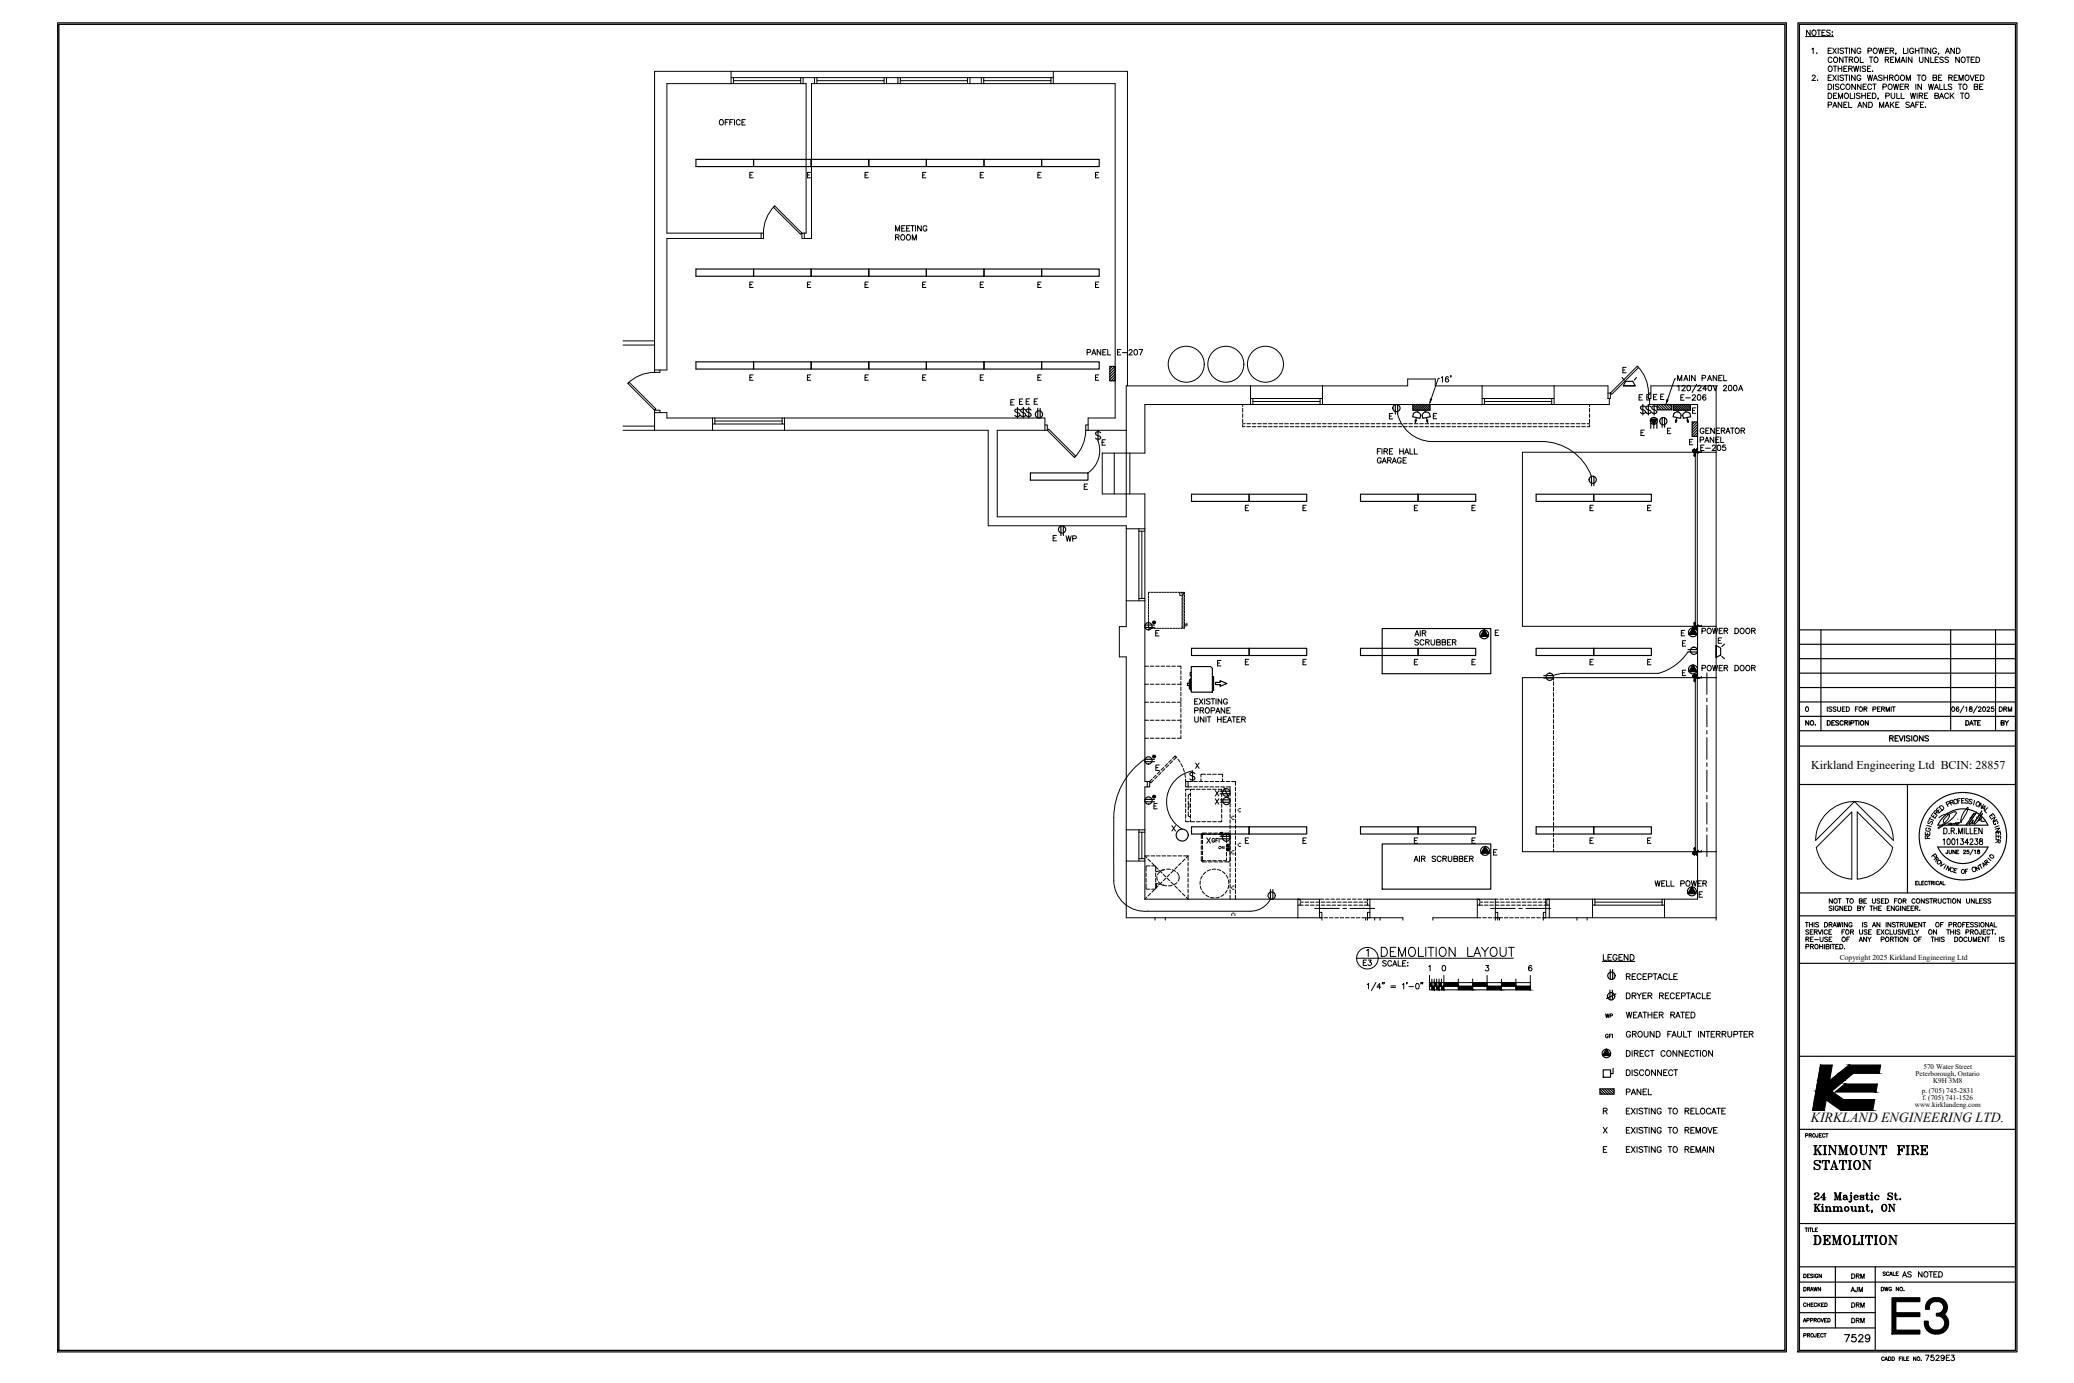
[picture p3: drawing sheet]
<svg xmlns="http://www.w3.org/2000/svg" width="914mm" height="610mm" viewBox="0 0 914 610" stroke-linecap="round" stroke-linejoin="round" font-family="sans-serif">
<defs><g id="words">
<text font-size="22.5" x="833.3" y="589.1">E3</text>
<g font-size="7.9">
<text x="799" y="516.8">STATION</text>
<text x="798.7" y="550">DEMOLITION</text>
</g>
<g font-size="7.5">
<text x="798.7" y="510.1">KINMOUNT FIRE</text>
<text x="799" y="535.9">Kinmount, ON</text>
</g>
<text font-size="6.6" x="812.4" y="592.7">7529</text>
<text font-size="6.1" x="798.3" y="494.8">KIRKLAND ENGINEERING LTD.</text>
<g font-size="5.7">
<text x="316.1" y="56.4">OFFICE</text>
<text x="478.4" y="157.7">PANEL E-207</text>
<text x="740.1" y="177.8">E-206</text>
<text x="469.2" y="239.9">WP</text>
<text x="749.7" y="280.5">POWER DOOR</text>
<text x="749.7" y="297">POWER DOOR</text>
<text x="852.7" y="359.5">E</text>
<text x="855.8" y="373.6">100134238</text>
<text x="622.7" y="381">AIR SCRUBBER</text>
<text x="728.8" y="391.9">WELL POWER</text>
<text x="600.1" y="426.9">E3</text>
<text x="608.5" y="427.2">SCALE:</text>
<text x="837.8" y="564.1">AS NOTED</text>
</g>
<g font-size="5.3">
<text x="748.9" y="199.7">E-205</text>
<text x="795.2" y="321">NO.</text>
<text x="865.7" y="321">DATE</text>
<text x="881.2" y="321">BY</text>
<text x="832.2" y="327.7">REVISIONS</text>
<text x="798.5" y="338.9">Kirkland Engineering Ltd BCIN: 28857</text>
<text x="854.1" y="358.4">D</text>
<text x="858.7" y="356">R</text>
<text x="876.3" y="361.9">E</text>
<text x="805.7" y="399.3">NOT TO BE USED FOR CONSTRUCTION UNLESS</text>
<text x="795.2" y="409.9">THIS DRAWING IS AN INSTRUMENT OF PROFESSIONAL</text>
<text x="795.2" y="413.1">SERVICE FOR USE EXCLUSIVELY ON THIS PROJECT.</text>
<text x="795.2" y="416.3">RE-USE OF ANY PORTION OF THIS DOCUMENT IS</text>
<text x="815.6" y="564.8">DRM</text>
<text x="815.6" y="577.5">DRM</text>
<text x="848.1" y="600.8">7529E3</text>
</g>
<g font-size="4.9">
<text x="804.7" y="314.7">ISSUED FOR PERMIT</text>
<text x="880.5" y="314.7">DRM</text>
<text x="849.1" y="364.8">S</text>
<text x="849.5" y="363">T</text>
<text x="878.1" y="364.8">G</text>
<text x="533.4" y="372.5">GFI</text>
<text x="850.5" y="379.2">P</text>
<text x="853" y="382.1">O</text>
<text x="873.1" y="383.5">A</text>
<text x="805.4" y="402.5">SIGNED BY THE ENGINEER.</text>
<text x="707" y="449.8">WP</text>
<text x="794.5" y="570.4">DRAWN</text>
<text x="815.3" y="570.4">AJM</text>
<text x="815.6" y="584.2">DRM</text>
</g>
<g font-size="4.4">
<text x="848.1" y="369.4">E</text>
<text x="879.1" y="369.4">E</text>
<text x="879.1" y="371.1">E</text>
<text x="707" y="458.6">GFI</text>
<text x="795.2" y="502.4">PROJECT</text>
<text x="829.4" y="563.4">SCALE</text>
<text x="828.7" y="570.1">DWG NO.</text>
<text x="794.1" y="577.1">CHECKED</text>
<text x="794.1" y="583.8">APPROVED</text>
<text x="794.5" y="590.5">PROJECT</text>
</g>
<text font-size="4" x="875.6" y="380.6">I</text>
<text font-size="3.5" x="878.4" y="365.8">I</text>
<text font-size="3.3" x="811.1" y="423.3">Copyright 2025 Kirkland Engineering Ltd</text>
<g font-size="3.2">
<text x="848" y="471.4">570 Water Street</text>
<text x="844.6" y="474.3">Peterborough, Ontario</text>
<text x="852.3" y="477.4">K9H 3M8</text>
<text x="847.3" y="481.6">p. (705) 745-2831</text>
<text x="847.5" y="484.7">f. (705) 741-1526</text>
<text x="844.3" y="487.9">www.kirklandeng.com</text>
</g>
<text font-size="3.1" x="848.4" y="365.5">I</text>
</g></defs>
<!-- layer: Baseplan|A-DEMO -->
<g fill="none" stroke="#000" stroke-width=".44">
<path d="M547.9 178.3v.9M700.8 178.3v.9M547.9 180v1.6M547.9 182.4v1.6M547.9 184.8v1.6M547.9 187.2v.9h1M547.9 186.8h1M549.7 188.1h1.6M549.7 186.8h1.6M552.1 188.1h1.6M552.1 186.8h1.6M554.5 188.1h1.6"/>
<path d="M554.5 186.8h1.6M556.9 188.1h1.6M556.9 186.8h1.6M559.3 188.1h1.6M559.3 186.8h1.6M561.6 188.1h1.6M561.6 186.8h1.6M564 188.1h1.6M564 186.8h1.6M566.4 188.1h1.6M566.4 186.8h1.6M568.8 188.1h1.6"/>
<path d="M568.8 186.8h1.6M571.2 188.1h1.5M571.2 186.8h1.5M573.5 188.1h1.6M573.5 186.8h1.6M575.9 188.1h1.6M575.9 186.8h1.6M578.3 188.1h1.6M578.3 186.8h1.6M580.7 188.1h1.6M580.7 186.8h1.6M583.1 188.1h1.5"/>
<path d="M583.1 186.8h1.5M585.4 188.1h1.6M585.4 186.8h1.6M587.8 188.1h1.6M587.8 186.8h1.6M590.2 188.1h1.6M590.2 186.8h1.6M592.6 188.1h1.6M592.6 186.8h1.6M595 188.1h1.6M595 186.8h1.6M597.3 188.1h1.6"/>
<path d="M597.3 186.8h1.6M599.7 188.1h1.6M599.7 186.8h1.6M602.1 188.1h1.6M602.1 186.8h1.6M604.5 188.1h1.6M604.5 186.8h1.6M606.9 188.1h1.6M606.9 186.8h1.6M609.3 188.1h1.5M609.3 186.8h1.5M611.6 188.1h1.6"/>
<path d="M611.6 186.8h1.6M614 188.1h1.6M614 186.8h1.6M616.4 188.1h1.6M616.4 186.8h1.6M618.8 188.1h1.6M618.8 186.8h1.6M621.2 188.1h1.5M621.2 186.8h1.5M623.5 188.1h1.6M623.5 186.8h1.6M625.9 188.1h1.6"/>
<path d="M625.9 186.8h1.6M628.3 188.1h1.6M628.3 186.8h1.6M630.7 188.1h1.6M630.7 186.8h1.6M633.1 188.1h1.6M633.1 186.8h1.6M635.4 188.1h1.6M635.4 186.8h1.6M637.8 188.1h1.6M637.8 186.8h1.6M640.2 188.1h1.6"/>
<path d="M640.2 186.8h1.6M642.6 188.1h1.6M642.6 186.8h1.6M645 188.1h1.6M645 186.8h1.6M647.4 188.1h1.5M647.4 186.8h1.5M649.7 188.1h1.6M649.7 186.8h1.6M652.1 188.1h1.6M652.1 186.8h1.6M654.5 188.1h1.6"/>
<path d="M654.5 186.8h1.6M656.9 188.1h1.6M656.9 186.8h1.6M659.3 188.1h1.5M659.3 186.8h1.5M661.6 188.1h1.6M661.6 186.8h1.6M664 188.1h1.6M664 186.8h1.6M666.4 188.1h1.6M666.4 186.8h1.6M668.8 188.1h1.6"/>
<path d="M668.8 186.8h1.6M671.2 188.1h1.6M671.2 186.8h1.6M673.5 188.1h1.6M673.5 186.8h1.6M675.9 188.1h1.6M675.9 186.8h1.6M678.3 188.1h1.6M678.3 186.8h1.6M680.7 188.1h1.6M680.7 186.8h1.6M683.1 188.1h1.6"/>
<path d="M683.1 186.8h1.6M685.5 188.1h1.5M685.5 186.8h1.5M687.8 188.1h1.6M687.8 186.8h1.6M690.2 188.1h1.6M690.2 186.8h1.6M692.6 188.1h1.6M692.6 186.8h1.6M695 188.1h1.6M695 186.8h1.6M697.4 188.1h1.5"/>
<path d="M697.4 186.8h1.5M699.7 186.8h1.1M700.8 187.2v.9h-1.1M700.8 180v1.6M700.8 182.4v1.6M700.8 184.8v1.6M506.3 261.5v.9M506.3 262.7v.8M506.3 263.9v.8M506.3 265.1v.8M506.3 266.3v.8M506.3 267.5v.8"/>
<path d="M506.3 268.7v.8M506.3 269.9v.8M506.3 271.1v.8M506.3 272.3v.8M506.3 273.5v.7M506.3 274.7v.7M506.3 275.8v.8M506.4 277h.8M507.1 261.1h-.8M507.5 261.1h.8M507.6 277h.8M508.7 261.1h.7"/>
<path d="M508.8 277h.8M509.8 261.1h.8M510 277h.8M511 261.1h.8M511.2 277h.8M512.2 261.1h.8M512.4 277h.7M513.4 261.1h.8M513.5 277h.9M514.6 261.1h.8M514.7 277h.8M515.8 261.1h.8"/>
<path d="M515.9 277h.8M517 261.1h.8M517.1 277h.8M518.2 261.1h.8M518.3 277h.8M519.4 261.1h.8M519.5 277h.8M520.1 262.2l.5 .2M520.3 261.4l-.2 .5M520.6 261.1h.6v.3M520.7 261.4h.7M521.2 276.6v.4h-.5"/>
<path d="M521.2 262.3v.8M521.2 263.5v.8M521.2 264.7v.8M521.2 265.9v.8M521.2 267.1v.8M521.2 268.3v.8M521.2 269.5v.8M521.2 270.7v.8M521.2 271.9v.8M521.2 273.1v.7M521.2 274.2v.9M521.2 275.4v.8"/>
<path d="M521.2 276.4h.3M521.5 262.1v.5M521.5 263v.8M521.5 264.2v.8M521.5 265.4v.7M521.5 266.5v.8M521.5 267.7v.8M521.5 268.9v.8M521.5 270.1v.8M521.5 271.3v.8M521.5 272.5v.8M521.5 273.7v.8"/>
<path d="M521.5 274.9v.8M521.5 276.1v.8M521.6 262l-.6 .4M521.8 261.4l.1 .5M521.8 261.1l-.3 .3M522.2 261.1v.7M522.2 276.5v.5h-.4M522.2 275.7l.6 .2M522.2 262.2v.8M522.2 263.4v.8M522.2 264.6v.8M522.2 265.8v.8"/>
<path d="M522.2 267v.8M522.2 268.2v.8M522.2 269.4v.8M522.2 270.6v.8M522.2 271.8v.8M522.2 273v.8M522.2 274.1v.8M522.9 275.1h-.7v1M523.3 275.1l-.1 .8M523.3 275.1h.1M504.8 293.7h1.5M507.1 293.7h1.6"/>
<path d="M509.5 293.7h1.6M511.9 293.7h1.6M514.3 293.7h1.6M516.7 293.7h1.5M519 293.7h1.6v1.1M520.6 295.6v1.6M520.6 298v1.6M684.9 298.7v1.1M504.8 317.5h1.5M504.8 309.5h1.5M504.8 301.6h1.5M507.1 317.5h1.6"/>
<path d="M507.1 309.5h1.6M507.1 301.6h1.6M509.5 317.5h1.6M509.5 309.5h1.6M509.5 301.6h1.6M511.9 317.5h1.6M511.9 309.5h1.6M511.9 301.6h1.6M514.3 317.5h1.6M514.3 309.5h1.6M514.3 301.6h1.6M516.7 317.5h1.5"/>
<path d="M516.7 309.5h1.5M516.7 301.6h1.5M519 317.5h1.6M519 309.5h1.6M519 301.6h1.6M520.6 300.4v1.6M520.6 302.8v1.6M520.6 305.2v1.6M520.6 307.6v1.6M520.6 309.9v1.6M520.6 312.3v1.6M520.6 314.7v1.6"/>
<path d="M520.6 317.1v1.6M520.6 319.5v1.5M684.9 300.5v1.6M684.9 302.9v1.6M684.9 305.3v1.6M684.9 307.7v1.6M684.9 310.1v1.6M684.9 312.5v1.5M684.9 314.8v1.6M684.9 317.2v1.6M684.9 319.6v1.6M504.8 325.4h1.5"/>
<path d="M507.1 325.4h1.6M509.5 325.4h1.6M511.4 340l-1.2 1.1M511.9 325.4h1.6M513 338.3l-1.1 1.1M513.6 338.9l-1.1 1.1M514.3 325.4h1.6M514.7 336.6l-1.1 1.1M515.3 337.2l-1.1 1.1M516.4 334.9l-1.1 1.2M516.7 325.4h1.5M517 334.4l1.1-1.2 .5 .6-1.1 1.1"/>
<path d="M517 335.5l-1.1 1.1M518.1 333.2l.7 .8M519.3 334.6l1 1.3M520.6 321.9v1.5M520.6 324.2v1.2h-1.6M520.7 336.6l.7 1.4M521.7 338.8l.5 1.5M684.9 322v1.6M684.9 324.4v1.5M684.9 326.7v1.6M684.9 329.1v1.6M684.9 331.5v1.6"/>
<path d="M684.9 333.9v1.6M684.9 336.3v1.6M684.9 338.6v1.6M504.8 346.9h1M504.8 344.5h1M505.8 344.5h1.1v2.4h-1.1M505.8 344.5v2.4M508 343.3l-1.1 1.2 .5 .5 1.2-1.1M509.7 341.7l-1.1 1.1M510.2 342.2l-1.1 1.1M511.9 340.5l-1.1 1.2M522.4 341l.2 1.6"/>
<path d="M522.7 343.4l.1 1.1M522.8 349.5v1.6M522.8 351.9v1.6M522.8 354.3v1.5M522.8 356.6v1.6M522.8 359v1.6M523.8 344.5h-1v2.4h1M523.8 344.5v2.4M523.8 346.9h1.7M523.8 344.5h1.7M523.9 357.8v1.8l1 .4M523.9 353.9l.3 .3v1.7l-.3 .3"/>
<path d="M523.9 353.1v1.6M523.9 355.4v1.6M524.3 347.9h-1.5v.8M524.9 350.1l-1 .4v1.8M524.9 347.9v.8M524.9 349.5v1.6M524.9 351.9v1.6M524.9 354.3v1.5M524.9 356.6v1.6M524.9 359v1.6M525.1 347.9h1.6M526.3 346.9h1.6"/>
<path d="M526.3 344.5h1.6M527.5 347.9h1.6M528.7 346.9h1.6M528.7 344.5h1.6M529.5 343.3v1.2M529.9 347.9h1.6M531.1 346.9h1.6M531.1 344.5h1.6M531.5 341.3h-2v1.2M532.3 347.9h1.6M532.3 341.3h1.6M533.5 346.9h1.6"/>
<path d="M533.5 344.5h1.6M534.6 347.9h1.6M534.6 341.3h1.6M535.8 346.9h1.6M535.8 344.5h1.6M537 347.9h1.6v.8M537 341.3h2v1.2M538.2 346.9h1.6M538.2 344.5h1.6M538.6 349.5v1.6M538.6 351.9v1.6M538.6 354.3v1.5"/>
<path d="M538.6 356.6v1.6M538.6 359v1.6M539 343.3v1.2M540.6 346.9h1.7v1.7M540.6 344.5h1.6M542.3 349.4v1.6M542.3 351.7v1.6M542.3 354.1v1.6M542.3 356.5v1.6M542.3 358.9v1.6M543 344.5h1.7v1.7M544.7 347v1.6"/>
<path d="M544.7 349.4v1.6M544.7 351.7v1.6M544.7 354.1v1.6M544.7 356.5v1.6M544.7 358.9v1.6M684.9 341v1.6M684.9 343.4v1.6M684.9 345.8v1.6M684.9 348.2v1.6M684.9 350.6v1.5M684.9 352.9v1.6M684.9 355.3v1.6"/>
<path d="M684.9 357.7v1.6M506.1 378.7l1.2 1.1M506.7 377.3h-1.9l.8 .8M507.5 377.3h1.6M509.9 377.3h1.6M512.3 377.3h1.6M514.7 377.3h1.6M517.1 377.3h1.5M519.4 377.3h1.6M521.8 377.3h2M522.4 378.7l-1.1 1.1M522.8 361.4v.8h1.5"/>
<path d="M523.8 377.3v2M523.8 377.3l-.8 .8M524.9 361.4v.8M525.1 362.2h1.6M527.5 362.2h1.6M529.6 377.5l.2 2.1 2.2 .3M529.6 370.4v1.6M529.6 372.8v1.6M529.6 375.2v1.5M529.9 362.2h1.6M530.2 377.5v1.8l1.3 .1M530.2 370.4v1.6"/>
<path d="M530.2 372.8v1.6M530.2 375.2v1.5M531.5 367.7l-1.3 .1v1.8M532 367.2l-2.1 .2-.3 2.2M532.3 379.4h1.6M532.3 362.2h1.6M532.8 379.9h1.6M534.6 379.4h1.6M534.6 362.2h1.6M535.2 379.9h1.6M537 379.4h1.6M537.6 379.9h1.6"/>
<path d="M538.6 361.4v.8h-1.6M539.4 367.7l1.2 .1 .1 1.3M539.9 367.2l2.2 .3 .2 2.5M540.6 373.3h1l.2 .3-1.2 .3M540.7 378.1l-.1 1.2-1.2 .1M540.7 369.9v1.5M540.7 372.2v1.1M540.7 373.9v1M540.7 375.7v1.6M541.1 373.9h.8M541.3 374.7l-.2 .4 .4-.2M541.3 372.6l-.2 .4 .4-.2"/>
<path d="M541.5 374.4l-.4-.2 .2 .4M541.5 372.3l-.4-.2 .2 .3M541.6 374.4l.4-.2-.2 .4M541.6 372.3l.4-.2-.2 .3M541.8 374.7l.2 .4-.4-.2M541.8 372.6l.1 .4-.3-.2M541.9 373.2l-.8 .1M542.3 379.1l-.6 .8h-1.8M542.3 361.3v1.6M542.3 363.7v1.5M542.3 366v1.6M542.3 370.4v2"/>
<path d="M542.3 372.8v2M542.3 375.2v1.9M542.3 377.5v2M544.7 361.3v1.6M544.7 363.7v1.5M544.7 366v1.6M544.7 368.4v1.6M544.7 370.8v1.6M544.7 373.2v1.6M544.7 375.6v1.5M544.7 377.9v1.6M684.9 360.1v1.6"/>
<path d="M684.9 362.5v1.5M684.9 364.8v1.6M684.9 367.2v1.6M684.9 369.6v1.6M684.9 372v1.6M684.9 374.4v1M505.3 389.6l.1 2.2 1.6 .1M505.3 384.8v1.6M505.3 387.2v1.6M505.6 395.5l-.8 .8M507 381.7l-1.6 .1-.1 2.2M507.3 393.8l-1.2 1.1"/>
<path d="M507.8 381.7l1.6 .1 .1 2.2M507.8 380.4l1.2 1.1M509 392.1l-1.2 1.1M509.5 382l1.1 1.2M509.5 389.6l-.1 2.2-1.6 .1M509.5 389.7h.3l.1 .8v.8h-.4M509.5 384.8v1.6M509.5 387.2v1.6M509.5 389.3l1.5 .4M510.1 386.4l.2 1.6M510.6 390.5l-1.1 1.1M510.8 388.7l1.2 1.1"/>
<path d="M511 383.9l-1.5 .4M511.2 383.7l1.1 1.1M511.3 384.3l-1 1.3M511.8 389.9l1.5 .4M512.3 388.8l-1.1 1.1M512.8 390.1l1.6 .4M512.9 385.4l1.1 1.1M513.3 383.3l-1.5 .4M513.5 383.3l-1.5 .6M514 387.1l-1.1 1.1M514.4 383.1l1.6 .1M514.6 387.1l1.1 1.1"/>
<path d="M515.7 385.4l-1.1 1.1M516.2 388.8l1.2 1.1M516.8 390.2l-1.6 .3M516.8 383.4l1.5 .7M517.4 383.7l-1.2 1.1M517.9 390.5l1.1 1.1M518.9 389l-1.3 .9M518.9 384.6l.9 1.4M519 382l-1.1 1.2M519.6 392.1l1.1 1.1M519.9 386.8l-.5 1.6M519.9 386.8h.1"/>
<path d="M520.7 380.4l-1.1 1.1M521.3 393.8l1.1 1.1M523.8 380.1v1.5M523.8 382.4v1.6M523.8 384.8v1.6M523.8 387.2v1.6M523.8 389.6v1.6M523.8 392v1.5M523.8 394.3v2l-.8-.8M529.2 388.3l-.1 1.6M529.2 390.6l.5 1.5M530.1 386.1l-.7 1.4"/>
<path d="M530.1 392.8l1 1.2M531.6 384.4l-1.1 1.1M531.6 394.5l1.4 .8M533.7 383.3l-1.4 .7M533.7 395.6l1.6 .2M536 383.1l-1.5 .1M536.8 383.3l1.5 .5M537.6 395.4l-1.6 .4M538.9 384.2l1.2 1M539.6 394.2l-1.3 .9M540.6 385.8l.8 1.4M541 392.4l-.9 1.3"/>
<path d="M541.6 387.9l.2 1.6M541.7 390.2l-.3 1.5M542.3 380.3v1.6M542.3 382.7v1.6M542.3 385.1v1.6M542.3 387.5v1.6M542.3 389.8v1.6M542.3 392.2v1.6M542.3 394.6v1.7M544.7 380.3v1.6M544.7 382.7v1.6M544.7 385.1v1.6"/>
<path d="M544.7 387.5v1.6M544.7 389.8v1.6M544.7 392.2v1.6M544.7 394.6v1.7M572.2 396.3h1.1v.9M573.3 398.1v.9h-1.1M573.3 399h1.3M573.3 397.7h1.3M575.4 399h1.6M575.4 397.7h1.6M577.8 399h1.6M577.8 397.7h1.6"/>
<path d="M580.2 399h1.5M580.2 397.7h1.5M581.7 396.3h1.9M582.5 399h1.6M582.5 397.7h1.6M584.4 396.3h1.6M584.9 399h1.6M584.9 397.7h1.6M586.8 396.3h1.5M587.3 399h1.6M587.3 397.7h1.6M589.2 396.3h1.5"/>
<path d="M589.7 399h1.6M589.7 397.7h1.6M591.5 396.3h1.6M592.1 399h1.5M592.1 397.7h1.5M593.9 396.3h1.6M594.4 399h1.6M594.4 397.7h1.6M596.3 396.3h1.6M596.8 399h1.6M596.8 397.7h1.6M598.7 396.3h1.6"/>
<path d="M599.2 399h1.6M599.2 397.7h1.6M601 396.3h1.9M601.6 399h1.3M601.6 397.7h1.3M602.9 398.1v.9h1.1M604 396.3h-1.1v.9M651.3 396.3h1.1v.9M652.4 398.1v.9h-1.1M652.4 399h1.3M652.4 397.7h1.3M654.5 399h1.6"/>
<path d="M654.5 397.7h1.6M656.9 399h1.6M656.9 397.7h1.6M659.3 399h1.5M659.3 397.7h1.5M659.3 396.3h1.2M661.3 396.3h1.6M661.6 399h1.6M661.6 397.7h1.6M663.6 396.3h1.6M664 399h1.6M664 397.7h1.6"/>
<path d="M666 396.3h1.6M666.4 399h1.6M666.4 397.7h1.6M668.4 396.3h1.6M668.8 399h1.6M668.8 397.7h1.6M670.8 396.3h1.6M671.2 399h1.6M671.2 397.7h1.6M673.2 396.3h1.6M673.5 399h1.6M673.5 397.7h1.6"/>
<path d="M675.6 396.3h1.5M675.9 399h1.6M675.9 397.7h1.6M677.9 396.3h1.6M678.3 399h1.6M678.3 397.7h1.6M680.3 396.3h1.2M680.7 399h1.3M680.7 397.7h1.3M682 398.1v.9h1.1M683.1 396.3h-1.1v.9M581.7 404.5h1.2"/>
<path d="M583.7 404.5h1.6M586.1 404.5h1.6M588.5 404.5h1.6M590.9 404.5h1.6M593.3 404.5h1.5M595.6 404.5h1.6M598 404.5h1.6M600.4 404.5h1.6M602.8 404.5h1.2M651.3 404.5h1.6M653.7 404.5h1.6M656.1 404.5h1.6"/>
<path d="M658.5 404.5h1.6M660.9 404.5h1.6M663.2 404.5h1.6M665.6 404.5h1.6M668 404.5h1.6M670.4 404.5h1.6M672.8 404.5h1.5M675.2 404.5h1.5M677.5 404.5h1.6M679.9 404.5h1.6"/>
<circle cx="541.5" cy="374.6" r=".26"/>
<circle cx="541.5" cy="372.5" r=".26"/>
</g>
<!-- layer: Baseplan|A-WALL1 -->
<g fill="none" stroke="#000" stroke-width=".44">
<path d="M288.6 31.4h33.7v5.5h-28.3v65.9h41.6v2.3h-41.6v58h-5.4zM354.1 34.2h5v2.7h-1.3v68.2h-3.2v-2.3h.8v-65.9h-1.3zM390.8 34.2h5.1v2.7h-5.1zM427.6 34.2h5v2.7h-5zM496.5 170.1h54.8v8.2h-46.5v21.4h-8.3zM497.1 170.1v-138.7h-32.7v5.5h27.3v147.3h-12v5.5h16.8M583.1 170.1h37.5v-3h12.2v3h20.6v8.2h-70.3zM685.2 170.1h23.7v5.6h.6v2.6h-24.3zM288.6 181.9h5.4v2.3h20.1v5.5h-25.5zM345.9 184.2h114.8v5.5h-21v38.1h56.8v-10.1h8.3v15.4h-8.3v-1.4h-60.8v-42h-89.8zM748.4 199.3v-21h-21.1v-2.6h.6v-5.6h28.7v29.2M748.4 276.1v22.6"/>
<path d="M756.6 276.1v22.6M504.8 344.5v-79.7h-8.3v11.4h-3v13.4h3v76.2h8.3v-18.9M572.2 396.3h9.5v8.2h-9.5M572.2 396.3h-67.4v-16.8h-8.3v25h75.7M572.2 396.3v8.2M651.3 396.3v8.2h-19.6v1.1M681.5 396.3h20.6v8.2h-20.6zM683.1 396.3v8.2M509.2 404.5v1.1M513.8 404.5v1.1M606.1 404.5v1.1M608.5 404.5v1.1"/>
<path d="M618.5 405.6v-1.1h-14.5v-8.2h55.3v9.3M695.2 404.5v1.1M699.7 404.5v1.1M756.6 404.5h-22.7v-8.2h14.5v-20.9h8.2v30.2"/>
</g>
<!-- layer: Baseplan|A-MILL-EXT -->
<path d="M274.7 150.3h13.9M274.7 152.1h13.9M274.7 189.7h13.9M274.7 187.8h13.9" fill="none" stroke="#000" stroke-width=".44"/>
<!-- layer: Baseplan|A-STAIR -->
<path d="M486 199.7h10.5v18h-10.5zM491.3 199.7v18M498.1 199.7v18" fill="none" stroke="#000" stroke-width=".44"/>
<!-- layer: Baseplan|A-OPNG -->
<g fill="none" stroke="#000" stroke-width=".44">
<path d="M322.3 34.2h1.1v2.7h-1.1M322.3 31.4h142.1M323.4 34.2h29.6M323.4 36.9h29.6M323.4 35.6h29.6M354.1 34.2h-1.1v2.7h1.1M359.1 34.2h1.1v2.7h-1.1M360.2 34.2h29.6M360.2 36.9h29.6M360.2 35.6h29.6M390.8 34.2h-1v2.7h1M395.9 34.2h1v2.7h-1"/>
<path d="M396.9 34.2h29.7M396.9 36.9h29.7M396.9 35.6h29.7M427.6 34.2h-1v2.7h1M432.6 34.2h1.1v2.7h-1.1M433.7 34.2h29.6M433.7 36.9h29.6M433.7 35.6h29.6M464.4 34.2h-1.1v2.7h1.1M341.6 90.8a16.9 16.9 0 0 0-5 11.9M341.6 90.8l11.9 12-.5 .5-12-12zM335.6 102.8h1v2.3h-1"/>
<path d="M354.6 102.8h-1.1v2.3h1.1M277.4 168.5l11.8 11.7-.6 .6-11.8-11.8zM288.6 164.1a16.7 16.7 0 0 0-11.8 4.9M288.6 163.1v1h2.4v-1M551.3 175.7h1.1v2.6h-1.1M551.3 170.1h31.8M552.4 175.7h29.6M552.4 178.3h29.6M552.4 177h29.6M583.1 175.7h-1.1v2.6h1.1M653.4 175.7h1.1v2.6h-1.1M653.4 170.1h31.8"/>
<path d="M654.5 175.7h29.6M654.5 178.3h29.6M654.5 177h29.6M685.2 175.7h-1.1v2.6h1.1M708.9 173.3h1.1v2.4h-1.1M721.9 161.4a16.8 16.8 0 0 1 4.9 11.9M721.9 161.4l.5 .6-11.8 11.8-.6-.5zM727.9 173.3h-1.1v2.4h1.1M288.6 181.9v-1.1h2.4v1.1M314.1 184.2h1.1v2.7h-1.1M314.1 189.7h31.8M315.2 186.9h29.6"/>
<path d="M315.2 184.2h29.6M315.2 185.6h29.6M345.9 184.2h-1.1v2.7h1.1M460.7 187.3h1.1v2.4h-1.1M461.8 189.7l.5-.6 12 12-.6 .5zM478.7 189.7a16.9 16.9 0 0 1-5 11.9M479.7 187.3h-1v2.4h1M746.2 198.8l.3 .2zM746.2 198.6v.2M746.3 198.4l-.1 .1M746.8 198.2l-.5 .2M746.8 199.3h.6v1.4h-.6h.5v-1.3z"/>
<path d="M746.8 199.3h-75.6v76.8h75.6M746.9 198.1h.3zM746.9 199.4v1.3M746.9 198.3h.3zM746.9 198.1h.3M746.9 198.9v.4M746.9 199.2v.1M747 197.9v.1M747 198v.1M747 197.9h.1M747.4 199.4h.9v76.6h-.9zM747.6 198.5l-1.3 .1 1.3 .2"/>
<path d="M747.7 198.3l-1.4 .1M748.3 198.1l-1.7 .1h1.8M756.6 199.3v76.8M746.9 200.7v.5l.3-.5M496.5 233.1v31.7M502.1 233.1v1h2.7v-1M502.1 234.1v29.7M503.4 234.1v29.7M504.8 234.1v29.7M502.1 264.8v-1h2.7v1M746.2 276.8l.1 .2M746.2 276.6v.3"/>
<path d="M746.2 276.5v.1M746.3 276.5l.2-.1-.3 .2M746.3 277l.5 .2M746.3 276.6l1.5 .2-1.4 .1zM746.3 277l1.4 .1M746.8 274.7h.6v1.4h-.6l.5-.1v-1.3zM746.9 277.3h.3zM746.9 274.7v1.3M746.9 277.1h.3zM746.9 277.3h.3M746.9 276.2v.3M746.9 274.7v-.5l.3 .5"/>
<path d="M747 277.4l.1 .1M747 277.5h.1M747 277.3v.1M747.1 277.3v.2M747.2 276.1v.1M747.2 274.7v1.8M747.4 276v.1M747.4 274.6h.1M747.4 276.1h.9M747.4 274.6v1.4h.9v-.5v.5M748.4 277.2h-1.8l1.7 .1M746.2 298.1l.3 .3z"/>
<path d="M746.2 297.9v.2M746.3 297.9l1.5 .1-1.4 .2zM746.8 297.6l-.6 .3M746.8 298.7h.6v1.4h-.6l.5-.1v-1.3zM746.8 298.7h-75.6v76.7h75.6M746.9 297.5h.3zM746.9 298.7v1.3M746.9 297.6l.3 .1zM746.9 297.5h.3M746.9 298.3v.2M747.1 297.2h.1M747.1 297.2v.3"/>
<path d="M747.1 297.2l-.1 .3M747.2 298.3v2.2l-.3-.4M747.2 298.5v.2M747.4 298.7h.1M747.4 298.7h.9v.5v-.5h-.9v1.4M747.4 298.7h.9v76.7h-.9zM747.7 297.6l-1.5 .3M748.3 297.5l-1.7 .1h1.8M748.5 298.7l-.2 .4M756.6 298.7v76.7M747.4 300.1h.1M496.5 365.8v13.7"/>
<path d="M502.1 365.8v1h2.7v-1M502.1 379.5v-1h2.7v1M502.1 366.8v11.7M503.4 366.8v11.7M504.8 366.8v11.7M746.2 376.2l.6 .3M746.2 376v.2M746.2 376.2l1.5 .3M746.2 375.8l.3-.1zM746.3 376l1.5 .1-1.4 .2zM746.8 374.1h.6v1.3h-.6h.5v-1.3zM746.9 376.6l.3 .1z"/>
<path d="M746.9 374.1v1.3M746.9 376.4l.3 .1zM746.9 376.7h.3M746.9 375.5v.3M746.9 374.1l.3-.5v2.2M747 376.7l.1 .2M747.1 376.9h.1M747.1 376.7v.2M747.2 375.4v.1M747.4 375.4h.1M747.4 374v.1M747.4 374h.1"/>
<path d="M747.4 375.4h.9M747.4 374v1.4h.9v-.5v.5M747.8 376.4l-.1 .1M747.8 375.7v.7zM747.9 376.4l-.2 .1M748.2 376.9l.1 .2M748.2 377.1h.1M748.2 377h.1M748.3 376.6h.1M748.3 375.4h.1M748.3 376.8l.1 .4zM748.3 376.9h-.1"/>
<path d="M748.3 375.2l.2 .2M748.3 375l.2 .4M748.4 376.6l-1.8-.1 1.7 .1M748.4 376.6v.8zM748.5 375.2h.1M748.6 375.2h.1M748.6 375.2l-.1 .2M748.7 375.2h.1M748.7 375.4h.1M748.7 375.2v.2M748.8 375.4h1.3zM749.3 375.3h.1"/>
<path d="M750.1 375.4h-.1M750.1 375.4h.1M702.1 396.3h1.1v2.7h-1.1M703.2 399h29.6M703.2 396.3h29.6M703.2 397.7h29.6M733.9 396.3h-1.1v2.7h1.1M581.7 402.2h1.1v2.3h-1.1M582.8 404.5v1.1M602.1 405.6v-1.1h.8v1.1M604 402.2h-1.1v2.3h1.1M659.3 402.2h1v2.3h-1"/>
<path d="M660.3 405.6v-1.1h.8v1.1M680.4 404.5v1.1M681.5 402.2h-1.1v2.3h1.1M702.1 404.5h31.8"/>
</g>
<!-- layer: Baseplan|A-EQPT -->
<g fill="none" stroke="#000" stroke-width=".44">
<circle cx="523" cy="160.6" r="7.9"/>
<circle cx="540.5" cy="160.6" r="7.9"/>
<circle cx="557.9" cy="160.6" r="7.9"/>
</g>
<!-- layer: Baseplan|A-STRUCT1 -->
<g fill="none" stroke="#000" stroke-width=".44">
<path d="M752.5 296.6v9.5M752.5 307.7v1.6M752.5 310.9v9.5M752.5 322v1.6M752.5 325.2v9.5M752.5 336.3v1.6M752.5 339.4v9.6M752.5 350.6v1.5M752.5 353.7v9.6M752.5 364.8v1.6M752.5 368v9.5M579.6 400.4h10.9"/>
<path d="M592.1 400.4h1.5M595.2 400.4h10.9M657.2 400.4h10.8M669.6 400.4h1.6M672.8 400.4h10.8"/>
</g>
<!-- layer: TITLE-N -->
<g fill="none" stroke="#000" stroke-width=".44">
<path d="M399 99.5h-1.4v2.4h1.4M401.2 99.5h-1.5v2.4h1.5M401.5 99.5h1.6M402.3 99.5v2.4M403.7 99.5v2.4M406.2 99.5v2.4l-1.6-2.4v2.4M394.8 101.9v-2.4l.9 2.4 .9-2.4v2.4M394.8 104.6l1.4-.1 .2-.6-.5-.4h-1.1v2.3M395.6 104.6l.8 1.2M397.3 103.8l.3-.2a1.12 1.12 0 0 1 1.3 1 1.12 1.12 0 0 1-1.3 1.1l-.5-.8zM397.6 100.6h.9M399.7 100.6h.9"/>
<path d="M399.8 103.8l.3-.2a1.12 1.12 0 0 1 1.3 1 1.12 1.12 0 0 1-1.3 1.1l-.5-.8zM402.2 105.8v-2.3l.9 2.3 .9-2.3v2.3M408.7 100a.87 .87 0 0 0-1-.5 .87 .87 0 0 0-.7 .9v.6a.85 .85 0 0 0 .8 .9 .85 .85 0 0 0 .9-.9h-.6M445.6 177.3h1M447.1 176.1h-1.5v2.4h1.5M449.5 177h.9M450.9 175.9h-1.4v2.4h1.4M452.4 176.9h.9M453.9 175.8h-1.5v2.4h1.5M456 176.9h.9M457.5 175.8h-1.5v2.4h1.5M715.5 163.1h.9"/>
<path d="M717 161.9h-1.5v2.4h1.5M722.7 175.1h.9M724.1 173.9h-1.4v2.4h1.4M726.1 175h.9M727.5 173.9h-1.4v2.4h1.4M729 175h.9M730.5 173.8h-1.5v2.4h1.5M732.2 174.9h.8M733.6 173.7h-1.4v2.4h1.4M747.7 179.8h-1.5v2.4h1.5M485.9 195h.9M487.4 193.8h-1.5v2.4h1.5"/>
<path d="M607.3 198.9h.9M608.7 197.8h-1.4v2.4M609.3 197.8v2.4M610.2 198.9l1.4-.1 .1-.8-1.5-.2v2.4M611 198.9l.8 1.3M612.6 183.4h.9M612.6 198.9h.9M614 197.8h-1.4v2.4h1.4M614 182.3h-1.4v2.4h1.4M617.1 198.9h1.6M617.1 197.8v2.4M618.7 197.8v2.4"/>
<path d="M619.6 199.4h1.1M621.6 197.8v2.4h1.4M623.6 197.8v2.4h1.3M631.9 183.3h.9M633.4 182.2h-1.5v2.4h1.5M723.5 190.7h.9M725 189.6h-1.5v2.4h1.5M735.2 189.9h.9M736.6 188.8h-1.4v2.3h1.4M744.9 194.8h.9M746.2 180.9h.9M746.4 193.6h-1.5v2.4h1.5"/>
<path d="M608.9 202.3a.87 .87 0 0 0-1-.5 .87 .87 0 0 0-.6 .9 .98 .98 0 0 0 .2 1.2 .98 .98 0 0 0 1.3-.1l.1-.6h-.5M609.4 204.1l.9-2.3 .9 2.3M609.7 203.3h1.2M611.8 202.9l1.4-.1 .1-.8-1.5-.2v2.3M612.6 202.9l.8 1.2M613.8 204.1l.9-2.3 .9 2.3M614.2 203.3h1.1M617.8 202.3a.87 .87 0 0 0-1-.5 .87 .87 0 0 0-.7 .9 .98 .98 0 0 0 .3 1.2 .98 .98 0 0 0 1.3-.1l.1-.6h-.6M618.6 202.9h.9M619.3 200.2l.9-2.4 .9 2.4M620.1 201.8h-1.5v2.3h1.5M464.3 237.1h.9"/>
<path d="M465.8 236h-1.5v2.4h1.5M509.5 279.1h.9M511 277.9h-1.5v2.4h1.5M659.2 278.9h.9M660.7 277.7h-1.5v2.4h1.5M741.3 279h.9M742.8 277.9h-1.5v2.4h1.5M536.8 292.3h.9M538.3 291.1h-1.5v2.4h1.5M741.8 283.5h.9M741.8 296.6h.9M743.2 295.4h-1.4v2.4h1.4"/>
<path d="M743.2 282.4h-1.4v2.4h1.4M759 281.2h-1.4v2.3h1.4M509.6 338.3h.9M511.1 337.2h-1.5v2.4h1.5M527.1 336.3l1.6 2.4M528.7 336.3l-1.6 2.4M508.8 355.3h.9M510.2 354.1h-1.4v2.4h1.4M535.8 348.5l1.6 2.4M535.8 352.1l1.6 2.4M537.4 348.5l-1.6 2.4M537.4 352.1l-1.6 2.4"/>
<path d="M516.7 363.9l1.6 2.4M518.3 363.9l-1.6 2.4M658.5 375.6h.9M660 374.5h-1.5v2.4h1.5M749.1 394.2h.9M750.6 393.1h-1.5v2.4h1.5M800.1 526.4h.1M800.1 526.2l.3 .3h-.4a1.04 1.04 0 0 1 1-.7 1.04 1.04 0 0 1 1 .9l-1.6 1-.4 1.1M801.3 525.8l.4 .9-1 .9M801.7 526.1v.9M804 526.2v2.6M804.2 526.1v2.6"/>
<path d="M805 528h-2.3l1.6-2.2v3M808.7 525.8h.7l.9 2.6M808.8 525.8l.3 .1M809.1 528.7v-2.9l1 3 1-3v3M809.2 525.8l.9 2.6M811.1 525.8h.7M811.3 525.9v2.8M811.4 525.8v3M811.6 525.8l-.2 .3M811.7 525.8l-.3 .1M812.9 527.3l.3-.5 .8 .2 .6 1.8M813.8 526.8l.2 1.6 .8 .4"/>
<path d="M814 527.1l.3 1.6M815.6 526.8h.8v2.3l-.6 .8h-.5v-.3M815.8 526.8l.3 .2M815.9 526.8l.2 .3M816.1 525.8l.3 .3zM816.1 526.8v2.5l-.3 .6M816.1 525.9h.3M816.2 527l-.1 2.6M816.2 525.8v.3M817.7 527.7h1.6a1.03 1.03 0 0 0-1.5-.7 1.03 1.03 0 0 0-.4 1.5 1.03 1.03 0 0 0 1.6 .2l.3-.3M818.2 526.8l-.5 .8 .1 1 .4 .2M818.5 526.8l.5 .9"/>
<path d="M819 527.1l.1 .5M820.1 527.1l1.6 1v.5l-.4 .2h-.6l-.6-.5v.5l.2-.2M820.3 527l-.2 .4M821.6 527.1l.1-.3v.6l-.5-.6h-.6l-.5 .6 1.5 .7 .1 .5M822.5 526.8h1.3M823 526.1l.2 2.5M824.2 528.4l-.4 .4-.8-.2-.1-2.5 .3-.3v2.5l.3 .5M824.6 526.8h.8v2M824.8 526.8l.3 .2M824.9 526.8l.2 .3M825.1 525.8l.3 .3zM825.1 525.9h.3"/>
<path d="M825.1 526.8v2M825.2 525.8v.3M825.2 527v1.7M827.4 526.8l-.6 .8 .2 1 .4 .2M828.3 527.4l.1 .2a1.02 1.02 0 0 0-1.5-.4 1.02 1.02 0 0 0 0 1.6 1.02 1.02 0 0 0 1.5-.4M832.5 526.7l1.7 1.1M832.6 525.9v.9l1.2 .5a.95 .95 0 0 1 .2 1.5 .95 .95 0 0 1-1.5-.4l-.2-.4v.8l.2-.4M834.2 526.2l.2-.4v.9a.96 .96 0 0 0-1.1-1 .96 .96 0 0 0-.8 1.3l1.6 .7v1M835.1 526.8h1.3M835.7 526.1l.1 2.5M836.8 528.4l-.4 .4-.7-.2-.2-2.5 .3-.3v2.5l.3 .5M795.3 561.6h.5a.85 .85 0 0 1 .5 .8 .85 .85 0 0 1-.5 .8h-.5z"/>
<path d="M796.8 562.3h.7M797.8 561.6h-1v1.6h1M799.3 561.8l-.4-.2-.7 .2 1.1 .9-.4 .5-.7-.2M799.8 561.6v1.6M801.5 562a.58 .58 0 0 0-.7-.4 .58 .58 0 0 0-.5 .6v.4a.56 .56 0 0 0 .6 .6 .56 .56 0 0 0 .6-.6h-.4M803 561.6v1.6l-1-1.6v1.6"/>
</g>
<!-- layer: H-HVAC -->
<path d="M609.4 277h47.9v20h-47.9zM524.7 299.5v4.3M524.9 299.3v4.7M525.2 299l-.8 .8v3.7l.8 .8M525.2 293.8h8.5l.8 .8v10.5h-9.3zM525.2 296.4h-.4v1.6h.4M534.5 298.3h.6v6h-.6M524.4 301.1h-.9v1.1h.9M535.9 300.8h2v-.8l3 1.3-3 1.2v-.7h-2zM609.4 372h47.9v19.9h-47.9z" fill="none" stroke="#000" stroke-width=".51"/>
<!-- layer: M-TEXT -->
<g fill="none" stroke="#000" stroke-width=".44">
<path d="M796 16.1h12.4M798.1 13.3v2.3l-1.6-2.3v2.3M799.1 13.6a1.03 1.03 0 0 1 1.6 .8 1.03 1.03 0 0 1-1.6 .9l-.2-.6zM801.1 13.3h1.6M801.9 13.3v2.3M803.3 14.4h.9M804.8 13.3h-1.5v2.3h1.5M806.9 13.6l-.6-.3-.8 .1-.1 .6 1.3 .6 .2 .7-.6 .3-1-.3M807.7 15.5h.2zM807.8 14v.3zM798.9 21.6l.5-.4v2.4M799 33.7l.4-.6 .9 .5-1.4 1.9h1.5"/>
<path d="M801 23.4h.1M801.3 35.3h.1M806 37.1h.8a1.26 1.26 0 0 1 .8 1.2 1.26 1.26 0 0 1-.8 1.1h-.8zM806 22.3h.9M806 34.2h.9M806.2 29.5a1.03 1.03 0 0 1 1.6 .8 1.03 1.03 0 0 1-1.6 .9zM807.5 21.2h-1.5v2.4h1.5M807.5 33.1h-1.5v2.4h1.5M807.7 25.7a.87 .87 0 0 0-1-.5 .87 .87 0 0 0-.7 .9v.5a.87 .87 0 0 0 .7 1 .87 .87 0 0 0 1-.6M808 21.2l1.6 2.4M808 33.1l1.6 2.4M808.3 29.1h1.6"/>
<path d="M808.4 37.1v2.3M808.6 25.5l.2-.2a1.11 1.11 0 0 1 1.4 1.1 1.11 1.11 0 0 1-1.4 1l-.4-.8zM809.1 29.1v2.4M809.6 21.2l-1.6 2.4M809.6 33.1l-1.6 2.4M810.4 21.2v2.4M810.4 29.1v2.4M810.4 33.1v2.4M810.4 30.3h1.6M810.8 37.4l-.6-.3-.8 .1-.1 .7 1.2 .5 .3 .7-.6 .3-1-.3M812 29.1v2.4M812.6 25.2v2.4l-1.6-2.4v2.4"/>
<path d="M812.8 21.5l-.6-.3-1 .3 .2 .6 1.4 .8-.6 .7-1-.4M812.8 33.4l-.6-.3-1 .3 .2 .6 1.4 .8-.6 .7-1-.3M812.9 30.3h.9M813.1 37.6a.87 .87 0 0 0-1-.5 .87 .87 0 0 0-.7 .9 .98 .98 0 0 0 .3 1.3 .98 .98 0 0 0 1.3-.2l.1-.2M813.1 25.2h1.6M813.3 21.2h1.6M813.3 33.1h1.6M813.9 25.2v2.4M814 37.4a1.03 1.03 0 0 1 1.7 .9 1.03 1.03 0 0 1-1.7 .8l-.2-.6zM814 21.2v2.4M814 33.1v2.4M814.4 29.1h-1.5v2.4h1.5"/>
<path d="M815.1 30.3l1.3-.1 .1-.8-1.4-.3v2.4M815.3 26.3l1.4-.1 .1-.8-1.5-.2v2.4M815.4 21.2v2.4M815.4 33.1v2.4M815.9 30.3l.8 1.2M816.1 26.3l.8 1.3M817.2 29.1l.6 2.4 .6-2.4 .5 2.4 .6-2.4M817.8 25.5l.2-.2a1.11 1.11 0 0 1 1.4 1.1 1.11 1.11 0 0 1-1.4 1l-.4-.8zM817.9 21.2v2.4l-1.6-2.4v2.4M817.9 33.1v2.4l-1.6-2.4v2.4M818 37.1v2.3l-1.6-2.3v2.3M820.2 25.2v2.4h1.3"/>
<path d="M820.2 29.1v2.4M820.4 21.8a.87 .87 0 0 0-1-.6 .87 .87 0 0 0-.7 .9 .98 .98 0 0 0 .3 1.3 .98 .98 0 0 0 1.3-.2l.1-.5h-.6M820.4 33.7a.87 .87 0 0 0-1-.6 .87 .87 0 0 0-.7 .9v.6a.85 .85 0 0 0 .9 .9 .85 .85 0 0 0 .8-.9h-.6M820.5 37.1v2.3l-1.6-2.3v2.3M821.4 38.2h.9M822.6 29.5l-.6-.4-1 .4 .2 .5 1.4 .8-.6 .7-1-.3M822.9 37.1h-1.5v2.3h1.5M823.3 33.1l.6 2.4 .6-2.4 .6 2.4 .5-2.4M823.3 30.3h1M823.6 22.5l1.3-.2 .2-.9-1.5-.2v2.4M824.1 25.2h1.6M824.8 29.1h-1.5v2.4h1.5"/>
<path d="M824.9 25.2v2.4M825.2 37.6a.87 .87 0 0 0-1-.5 .87 .87 0 0 0-.7 .9 .98 .98 0 0 0 .3 1.3 .98 .98 0 0 0 1.3-.2l.1-.2M825.6 31.3h.1M825.6 37.1h1.6M826 35.5l.9-2.4 .9 2.4M826.1 21.5a1.03 1.03 0 0 1 1.6 .9 1.03 1.03 0 0 1-1.6 .8l-.3-.5zM826.3 34.7h1.1M826.4 25.5l.2-.2a1.11 1.11 0 0 1 1.4 1.1 1.11 1.11 0 0 1-1.4 1l-.4-.8zM826.4 37.1v2.3M828.2 21.2l.6 2.4 .6-2.4 .5 2.4 .6-2.4M829.8 33.4l-.6-.3-1 .3 .2 .6 1.4 .8-.6 .7-1-.3M830.2 38.3l1.3-.1 .2-.7-.5-.4h-1v2.3"/>
<path d="M830.6 34.2h1.6M830.6 33.1v2.4M831.2 26.3l1.3-.1 .2-.8-1.5-.2v2.4M831.2 22.3h.9M832 26.3l.8 1.3M832.2 33.1v2.4M832.7 21.2h-1.5v2.4h1.5M832.9 37.2a1.07 1.07 0 0 1 1.4 1.1 1.07 1.07 0 0 1-1.6 .8l-.3-1.1zM833.1 34.2l1.4-.1 .1-.8-1.5-.2v2.4M833.3 22.3l1.4-.1 .2-.6-.6-.4h-1v2.4M833.5 26.3h1M833.9 34.2l.8 1.3"/>
<path d="M834.1 22.3l.8 1.3M834.8 37.1l.6 2.3 .5-2.3 .6 2.3 .6-2.3M835 25.2h-1.5v2.4h1.5M835.6 33.4l.2-.2a1.11 1.11 0 0 1 1.4 1.1 1.11 1.11 0 0 1-1.4 1.1l-.4-.8zM835.7 27.6v-2.4l.9 2.4 .9-2.4v2.4M835.9 23.5l-.2 .5M837.8 38.2h.9M838.1 27.6l.9-2.4 .9 2.4M838.1 33.4l.2-.2a1.11 1.11 0 0 1 1.4 1.1 1.11 1.11 0 0 1-1.4 1.1l-.4-.8zM838.4 26.7h1.2M839.2 21.2v2.4h1.4M839.2 37.1h-1.4v2.3h1.4"/>
<path d="M839.9 38.2l1.4-.1 .1-.8-1.5-.2v2.3M840.5 35.5v-2.4l.9 2.4 .9-2.4v2.4M840.5 25.2v2.4M840.7 38.2l.8 1.2M841.1 21.2v2.4M843 25.2v2.4l-1.6-2.4v2.4M843.6 21.8a.87 .87 0 0 0-1-.6 .87 .87 0 0 0-.7 .9 .98 .98 0 0 0 .3 1.3 .98 .98 0 0 0 1.3-.2l.1-.5h-.5M844.4 22.3h1.6M844.4 21.2v2.4M844.7 37.1v2.3M845.2 33.1h1.6M846 21.2v2.4"/>
<path d="M846 33.1v2.4M846.2 25.2v1.7l.7 .7 .8-.4 .1-2M846.6 21.2h1.6M847.2 37.1v2.3l-1.6-2.3v2.3M847.4 21.2v2.4M847.5 33.4l.2-.2a1.11 1.11 0 0 1 1.4 1.1 1.11 1.11 0 0 1-1.4 1.1l-.4-.8zM848.7 21.2v2.4M850.2 37.1l.6 2.3 .6-2.3 .5 2.3 .6-2.3M850.3 25.2v2.4l-1.6-2.4v2.4M851.2 21.2v2.4l-1.5-2.4v2.4M851.2 25.2v2.4h1.4M852.3 34.2l1.3-.1 .1-.8-1.4-.2v2.4l1.4-.2 .1-.6-.5-.5"/>
<path d="M852.8 39.4l.9-2.3 .9 2.3M853.2 26.3h.9M853.2 38.7h1.1M853.7 21.8a.87 .87 0 0 0-1-.6 .87 .87 0 0 0-.7 .9 .98 .98 0 0 0 .3 1.3 .98 .98 0 0 0 1.3-.2l.1-.5h-.5M854.6 25.2h-1.4v2.4h1.4M854.6 34.2h1M854.8 23.5l-.3 .5M855.2 37.1v2.3h1.4M856.1 33.1h-1.5v2.4h1.5M856.8 25.5l-.6-.3-1 .3 .2 .6 1.4 .8-.6 .7-1-.4M857.1 37.1v2.3h1.4M857.7 23.6l.9-2.4 .9 2.4"/>
<path d="M858.1 22.8h1.1M859.1 25.5l-.6-.3-1 .3 .1 .5 1.5 .9-.6 .7-1-.4M859.2 34.2l1.3-.1 .2-.8-1.5-.2v2.4M860 34.2l.8 1.3M860.5 37.4l-.5-.3-1.1 .3 .3 .6 1.2 .5-.1 .8-.8 .1-.6-.3M861.6 34.2h.9M861.7 21.2v2.4l-1.6-2.4v2.4M862.6 21.2h.8a1.26 1.26 0 0 1 .8 1.2 1.26 1.26 0 0 1-.8 1.2h-.8zM863 33.1h-1.4v2.4h1.4M863.4 37.1h1.6M863.7 35.5v-2.4l.9 2.4 .9-2.4v2.4M863.8 25.2v2.4l-1.6-2.4v2.4"/>
<path d="M864.2 37.1v2.3M864.8 25.5l.3-.2a1.11 1.11 0 0 1 1.4 1.1 1.11 1.11 0 0 1-1.4 1l-.5-.8zM865.9 37.2a1.07 1.07 0 0 1 1.4 1.1 1.07 1.07 0 0 1-1.6 .8l-.3-1.1zM866.5 33.4l.3-.2a1.11 1.11 0 0 1 1.4 1.1 1.11 1.11 0 0 1-1.4 1.1l-.5-.8zM866.9 25.2h1.6M867.7 25.2v2.4M868.6 33.1l.9 2.4 .9-2.4M869 26.3h1M870.4 38.2l1.4-.1 .2-.6-.6-.4h-1v2.3l1.5-.2 .1-.5-.6-.5M870.5 25.2h-1.5v2.4h1.5M871 34.2h.9M871.2 25.2h.8a1.28 1.28 0 0 1 .8 1.2 1.28 1.28 0 0 1-.8 1.2h-.8z"/>
<path d="M872.4 33.1h-1.4v2.4h1.4M872.8 38.2h.9M873.1 33.1h.8a1.28 1.28 0 0 1 .8 1.2 1.28 1.28 0 0 1-.8 1.2h-.8zM874.3 37.1h-1.5v2.3h1.5M806 41h.8a1.27 1.27 0 0 1 .8 1.2 1.27 1.27 0 0 1-.8 1.2h-.8zM806 46.3l1.4-.2 .2-.6-.6-.5h-1v2.4M808 47.4l.9-2.4 1 2.4M808.4 42.2h.9M808.4 46.6h1.1M809.9 41h-1.5v2.4h1.5M810.5 43.4v-2.4l.9 2.4 1-2.4v2.4M812 45v2.4l-1.6-2.4v2.4"/>
<path d="M812.9 46.1h.9M813.4 41.4l.2-.2a1.11 1.11 0 0 1 1.4 1 1.11 1.11 0 0 1-1.4 1.1l-.5-.8zM814.4 45h-1.5v2.4h1.5M815.1 45v2.4h1.3M815.7 41v2.4h1.4M817.7 41v2.4M819 47.4l1-2.4 .8 2.4M819.4 46.6h1.1M820.1 41.4l-.6-.4-1 .4 .1 .4 1.5 .9-.6 .7-1-.3M820.8 42.2h1.6M820.8 41v2.4M822.4 41v2.4"/>
<path d="M823 45v2.4l-1.6-2.4v2.4M823.3 42.2h1M823.9 45h.8a1.27 1.27 0 0 1 .8 1.2 1.27 1.27 0 0 1-.8 1.2h-.8zM824.8 41h-1.5v2.4h1.5M825.5 41h.8a1.28 1.28 0 0 1 .8 1.2 1.28 1.28 0 0 1-.8 1.2h-.8zM828.1 43.3l-.2 .6M828.7 47.4v-2.4l.9 2.4 .9-2.4v2.4M831.1 47.4l.9-2.4 .9 2.4M831.4 42.3l1.4-.1 .1-.9-1.5-.3v2.4M831.4 46.6h1.1M833.4 45v2.4M833.8 41v1.7l.7 .7 .8-.3 .1-2.1"/>
<path d="M834 46l1 1.4M835 45l-1.6 1.6M835.8 46.1h.9M836.3 41v2.4h1.3M837.3 45h-1.5v2.4h1.5M838.2 41v2.4h1.4M841.8 45.4l-.5-.4-.8 .1-.1 .7 1.2 .6 .2 .6-.5 .4-1-.4M842.3 41l.6 2.4 .5-2.4 .6 2.4 .6-2.4M842.3 47.4l.9-2.4 .9 2.4M842.6 46.6h1.2M844.7 46.1h.9M845.2 41v2.4"/>
<path d="M846.1 42.2l1.4-.1 .1-.8-1.5-.3v2.4M846.1 45h-1.4v2.4M846.7 46.1h.9M846.9 42.2l.8 1.2M848.2 45h-1.5v2.4h1.5M848.5 42.2h.9M849 47.2h.1M850 41h-1.5v2.4h1.5M853.1 42.2l1.3-.1 .1-.8-1.4-.3v2.4l1.4-.2 .1-.6-.5-.4M855.1 43.4l.9-2.4 .9 2.4M855.4 42.6h1.2M859.1 41.6a.88 .88 0 0 0-1-.6 .88 .88 0 0 0-.7 .9v.6a.88 .88 0 0 0 .7 .9 .88 .88 0 0 0 1-.5"/>
<path d="M859.9 41v2.4M860.4 42.1l1 1.3M861.4 41l-1.5 1.6M864.3 41h1.6M865.1 41v2.4M866.5 41.4l.3-.2a1.11 1.11 0 0 1 1.4 1 1.11 1.11 0 0 1-1.4 1.1l-.5-.8zM749.6 193.9l1.4-.1 .1-.9-1.5-.2v2.3M751.3 189.2a.88 .88 0 0 0-1-.5 .88 .88 0 0 0-.7 .9v.6a.86 .86 0 0 0 .8 .9 .86 .86 0 0 0 .9-.9h-.6M751.6 195l.9-2.3 .9 2.3M752.1 189.8h.9M753.6 188.7h-1.5v2.4h1.5M755.6 192.7v2.3l-1.6-2.3v2.3"/>
<path d="M755.8 188.7v2.4l-1.6-2.4v2.4M756.7 189.8h.9M758 192.7h-1.5v2.3M758.2 188.7h-1.5v2.4h1.5M758.7 192.7v2.3h1.3M758.9 189.8l1.3-.1 .3-.6-.6-.4h-1v2.4M759.7 189.8l.8 1.3M760.9 191.1l.9-2.4 .9 2.4M761.3 190.3h1.1M763 188.7h1.6M763.8 188.7v2.4M765.2 189l.3-.2a1.11 1.11 0 0 1 1.4 1.1 1.11 1.11 0 0 1-1.4 1l-.5-.7z"/>
<path d="M767.6 189.8l1.4-.1 .1-.8-1.5-.2v2.4M768.4 189.8l.8 1.3M624.1 279.6h1.2M626.2 278v2.4M627.1 279.1l1.3-.1 .1-.8-1.4-.2v2.4M627.9 279.1l.8 1.3M623.8 280.4l.9-2.4 .9 2.4M625.4 282.3l-.6-.3-1 .3 .1 .4 1.5 .9-.6 .7-1-.3M627.8 282.5a.89 .89 0 0 0-1-.6 .89 .89 0 0 0-.8 .9v.6a.88 .88 0 0 0 .8 .9 .88 .88 0 0 0 1-.5M628.5 283.1l1.4-.1 .1-.8-1.5-.2v2.3M629.3 283.1l.8 1.2M630.9 282v1.6l.7 .7 .8-.3 .1-2"/>
<path d="M633.4 283.1l1.4-.1 .1-.8-1.5-.2v2.3l1.5-.2 .1-.6-.6-.4M635.8 283.1l1.4-.1 .1-.8-1.5-.2v2.3l1.5-.2v-.8l-.5-.2M638.2 283.1h.9M639.7 282h-1.5v2.3h1.5M640.3 283.1l1.4-.1 .1-.8-1.5-.2v2.3M641.1 283.1l.8 1.2M526.7 313.2l1.4-.1 .1-.9-1.5-.2v2.4M526.7 315.9v1.7l.7 .7 .8-.3 .1-2.1M526.7 309.1h.9M528.2 308h-1.5v2.4h1.5M528.8 308l1.6 2.4M529.1 313.1l1.4-.1 .1-.8-1.5-.2v2.4"/>
<path d="M529.9 313.1l.8 1.3M530.4 308l-1.6 2.4M530.8 315.9v2.4l-1.6-2.4v2.4M531.1 308v2.4M531.6 312.3l.2-.2a1.11 1.11 0 0 1 1.4 1.1 1.11 1.11 0 0 1-1.4 1l-.4-.7zM531.7 315.9v2.4M532.3 315.9h1.6M533.1 315.9v2.4M533.5 308.3l-.5-.3-1.1 .3 .1 .5 1.5 .9-.5 .7-1.1-.4M534 313.2l1.3-.1 .2-.9-1.5-.2v2.4M534 308h1.6M534.8 308v2.4"/>
<path d="M536 314.4l.9-2.4 .9 2.4M536.1 308v2.4M536.4 313.6h1.1M536.8 315.9v2.4M536.8 317.1h1.6M538.4 315.9v2.4M538.6 308v2.4l-1.6-2.4v2.4M539.3 317.1h.9M540 312v2.4l-1.6-2.4v2.4M540.8 315.9h-1.5v2.4h1.5M540.9 313.1h.9M541.1 308.6a.89 .89 0 0 0-1-.6 .89 .89 0 0 0-.7 .9v.6a.86 .86 0 0 0 .9 .9 .86 .86 0 0 0 .8-.9h-.5"/>
<path d="M541.1 318.3l.9-2.4 .9 2.4M541.5 317.5h1.1M542.4 312h-1.5v2.4h1.5M543.2 315.9h1.5M544 315.9v2.4M545.3 317.1h.9M546.8 315.9h-1.5v2.4h1.5M547.5 317.1l1.3-.1 .3-.6-.6-.5h-1v2.4M548.3 317.1l.8 1.2M706.4 423.8h14.4M706.9 420.7v2.6h1.4M708.9 422h1"/>
<path d="M710.5 420.7h-1.6v2.6h1.6M712.9 421.3a.94 .94 0 0 0-1-.6 .94 .94 0 0 0-.8 1 1.05 1.05 0 0 0 .3 1.4 1.05 1.05 0 0 0 1.4-.2l.1-.6h-.6M713.8 422h.9M715.3 420.7h-1.5v2.6h1.5M717 430.4l1.5-.1 .1-.9-1.6-.2v2.6M717 437.7h.9a1.36 1.36 0 0 1 .9 1.2 1.36 1.36 0 0 1-.9 1.3h-.9zM717.8 420.7v2.6l-1.7-2.6v2.6M717.9 430.4l.8 1.4M718.7 420.7h.9a1.36 1.36 0 0 1 .9 1.3 1.36 1.36 0 0 1-.9 1.3h-.9zM719.6 438.9l1.4-.1 .1-.9-1.5-.2v2.5M719.6 430.4h1M720.4 438.9l.9 1.3"/>
<path d="M721.1 429.2h-1.5v2.6h1.5M721.8 437.7l.9 1.2v1.3M723.6 429.8a.93 .93 0 0 0-1.1-.6 .93 .93 0 0 0-.7 1 1.05 1.05 0 0 0 .3 1.3 1.05 1.05 0 0 0 1.4-.1l.1-.3M723.7 437.7l-1 1.2M724.3 438.9h1M724.4 430.4h1M725.9 437.7h-1.6v2.5h1.6M726 429.2h-1.6v2.6h1.6M726.6 438.9l1.4-.1 .2-.9-1.6-.2v2.5M726.7 430.5l1.5-.1 .1-1-1.6-.2v2.6M727.4 438.9l.9 1.3M728.9 429.2h1.7"/>
<path d="M729.7 429.2v2.6M730.8 431.8l1-2.6 1 2.6M731.2 430.9h1.2M731.7 438.9l1.4-.1 .2-.9-1.6-.2v2.5M732.5 438.9l.9 1.3M734.2 438.9h1M735.1 429.8a.93 .93 0 0 0-1.1-.6 .93 .93 0 0 0-.7 1 1.05 1.05 0 0 0 .3 1.3 1.05 1.05 0 0 0 1.3-.1l.2-.3M735.8 437.7h-1.6v2.5h1.6M735.9 429.2v2.6h1.5M738 430.4h.9M738.2 438.3a.94 .94 0 0 0-1.1-.6 .94 .94 0 0 0-.7 1 1.05 1.05 0 0 0 .3 1.3 1.05 1.05 0 0 0 1.4-.1l.1-.3M739.1 438.9h.9"/>
<path d="M739.5 429.2h-1.5v2.6h1.5M740.6 437.7h-1.5v2.5h1.5M741.3 439l1.5-.1 .1-1-1.6-.2v2.5M743.5 437.7h1.7M744.4 437.7v2.5M745.8 439.4h1.2M749.7 438.3a.94 .94 0 0 0-1.1-.6 .94 .94 0 0 0-.7 1 1.05 1.05 0 0 0 .3 1.3 1.05 1.05 0 0 0 1.4-.1l.1-.3M750.5 437.7v2.5h1.5M752.6 438.9h1M754.2 437.7h-1.6v2.5h1.6M717 446.1l.6 2.6 .6-2.6 .7 2.6 .6-2.6M718.9 455.2a.94 .94 0 0 0-1.1-.6 .94 .94 0 0 0-.8 1 1.05 1.05 0 0 0 .4 1.3 1.05 1.05 0 0 0 1.3-.1l.2-.6h-.7"/>
<path d="M719.7 455.8l1.4-.1 .2-.9-1.6-.2v2.6M720.2 447.4h.9M720.6 455.8l.8 1.4M721.8 446.1h-1.6v2.6h1.6M722.1 448.7l1-2.6 .9 2.6M722.4 455a1.11 1.11 0 0 1 1.7 .9 1.11 1.11 0 0 1-1.7 .9l-.3-.6zM722.5 447.8h1.2M724.3 446.1h1.7M724.9 454.6v1.8l.7 .8 .9-.4 .1-2.2M725.1 446.1v2.6M726.6 447.4h1.7M726.6 446.1v2.6"/>
<path d="M728.3 446.1v2.6M729.3 454.6v2.6l-1.7-2.6v2.6M729.3 447.4h.9M730.2 454.6h.9a1.36 1.36 0 0 1 .9 1.3 1.36 1.36 0 0 1-.9 1.3h-.9zM730.8 446.1h-1.5v2.6h1.5M731.6 447.4l1.4-.2 .1-.8-1.5-.3v2.6M732.4 447.4l.9 1.3M735.3 455.8h1M736.6 447.4l1.5-.2 .1-.8-1.6-.3v2.6M736.9 454.6h-1.6v2.6M737.1 457.2l1-2.6 1 2.6M737.5 447.4l.8 1.3"/>
<path d="M737.5 456.3h1.2M738.8 448.7l1-2.6 .9 2.6M739.2 447.8h1.2M739.6 454.6v1.8l.8 .8 .8-.4 .1-2.2M741 446.1h1.7M741.8 446.1v2.6M742.3 454.6v2.6h1.5M743.3 447.4h1M744 454.6h1.7M744.9 446.1h-1.6v2.6h1.6M744.9 454.6v2.6M745.5 440.2l.9-2.5 1 2.5"/>
<path d="M745.6 446.1h.8a1.36 1.36 0 0 1 .9 1.3 1.36 1.36 0 0 1-.9 1.3h-.8zM748.9 454.6v2.6M751.5 454.6v2.6l-1.7-2.6v2.6M752.1 454.6h1.7M753 454.6v2.6M754.4 455.8h1M756 454.6h-1.6v2.6h1.6M756.7 455.8l1.5-.1 .1-.9-1.6-.2v2.6M757.6 455.8l.8 1.4M759.2 455.8l1.5-.1 .1-.9-1.6-.2v2.6M760.1 455.8l.8 1.4M761.8 454.6v1.8l.7 .8 .9-.4 .1-2.2"/>
<path d="M764.5 455.9l1.4-.1 .1-1-1.5-.2v2.6M766.6 454.6h1.7M767.5 454.6v2.6M768.9 455.8h1M770.5 454.6h-1.6v2.6h1.6M771.2 455.8l1.5-.1 .1-.9-1.6-.2v2.6M772.1 455.8l.8 1.4M717 463.1h.9a1.36 1.36 0 0 1 .9 1.2 1.36 1.36 0 0 1-.9 1.3h-.9zM717 471.5h.9a1.36 1.36 0 0 1 .9 1.3 1.36 1.36 0 0 1-.9 1.3h-.9zM719.6 463.1v2.5M719.6 471.5v2.6M720.6 464.3l1.4-.1 .1-.9-1.5-.2v2.5"/>
<path d="M721.4 464.3l.8 1.3M722.1 471.9l-.6-.4-1.1 .4 .3 .6 1.4 .9v.3l-.6 .4-1.1-.4M723.1 464.3h.9M724.7 463.1h-1.6v2.5h1.6M724.7 472.1a.94 .94 0 0 0-1.1-.6 .94 .94 0 0 0-.8 1 1.05 1.05 0 0 0 .4 1.4 1.05 1.05 0 0 0 1.3-.2l.2-.2M725.6 471.9a1.11 1.11 0 0 1 1.8 .9 1.11 1.11 0 0 1-1.8 .9l-.2-.6zM727.1 463.7a.94 .94 0 0 0-1.1-.6 .94 .94 0 0 0-.7 1 1.05 1.05 0 0 0 .3 1.3 1.05 1.05 0 0 0 1.3-.1l.2-.3M727.6 463.1h1.7M728.4 463.1v2.5M729.9 471.5v2.6l-1.7-2.6v2.6M732.5 471.5v2.6l-1.7-2.6v2.6M733.5 472.8h1"/>
<path d="M734.1 463.7a.94 .94 0 0 0-1.1-.6 .94 .94 0 0 0-.7 1 1.05 1.05 0 0 0 .3 1.3 1.05 1.05 0 0 0 1.4-.1l.1-.3M735.1 463.4a1.11 1.11 0 0 1 1.7 .9 1.11 1.11 0 0 1-1.7 1l-.3-.7zM735.1 471.5h-1.6v2.6h1.6M737.5 472.1a.94 .94 0 0 0-1.1-.6 .94 .94 0 0 0-.7 1 1.05 1.05 0 0 0 .3 1.4 1.05 1.05 0 0 0 1.4-.2l.1-.2M738 471.5h1.6M738.8 471.5v2.6M739.3 463.1v2.5l-1.7-2.5v2.5M742 463.1v2.5l-1.7-2.5v2.5M742.9 464.3h1M744.5 463.1h-1.6v2.5h1.6M746.9 463.7a.93 .93 0 0 0-1.1-.6 .93 .93 0 0 0-.7 1 1.05 1.05 0 0 0 .3 1.3 1.05 1.05 0 0 0 1.4-.1l.1-.3M747.4 463.1h1.7"/>
<path d="M748.2 463.1v2.5M749.7 463.1v2.5M750.8 463.4a1.11 1.11 0 0 1 1.7 .9 1.11 1.11 0 0 1-1.7 1l-.3-.7zM755 463.1v2.5l-1.7-2.5v2.5M706.9 489.7l1.4-.1 .1-.9-1.5-.2v2.5M706.9 496.9l1.7 2.6M707.7 489.7l.9 1.3M708.6 496.9l-1.7 2.6M717 481.3l1.5-.1 .1-1-1.6-.2v2.6M717 489.7h1M717 498.2h1M718.6 488.5h-1.6v2.5h1.6"/>
<path d="M718.6 496.9h-1.6v2.6h1.6M719.2 482.6l1-2.6 .9 2.6M719.2 488.5l1.7 2.5M719.2 496.9l1.7 2.6M719.6 481.7h1.2M720.9 488.5l-1.7 2.5M720.9 496.9l-1.7 2.6M721.8 488.5v2.5M721.8 496.9v2.6M723.5 480v2.6l-1.7-2.6v2.6M724.3 488.8l-.6-.3-1.1 .3 .2 .7 1.5 .8v.4l-.6 .3-1.1-.3M724.3 497.3l-.6-.4-1.1 .4 .2 .6 1.5 .9v.3l-.6 .4-1.1-.4"/>
<path d="M724.4 481.2h1M724.8 488.5h1.7M724.8 496.9h1.7M725.6 488.5v2.5M725.6 496.9v2.6M726 480h-1.6v2.6h1.6M726.7 480v2.6h1.5M727.1 488.5v2.5M727.1 496.9v2.6M729.7 488.5v2.5l-1.7-2.5v2.5M729.7 496.9v2.6l-1.7-2.6v2.6M732.4 489.1a.94 .94 0 0 0-1.1-.6 .94 .94 0 0 0-.7 1 1.05 1.05 0 0 0 .3 1.3 1.05 1.05 0 0 0 1.4-.1l.1-.7h-.6"/>
<path d="M732.4 497.5a.94 .94 0 0 0-1.1-.6 .94 .94 0 0 0-.7 1 1.05 1.05 0 0 0 .3 1.4 1.05 1.05 0 0 0 1.4-.2l.1-.6h-.6M735.4 488.5h1.7M735.4 496.9h1.7M736.3 488.5v2.5M736.3 496.9v2.6M737.8 488.8a1.11 1.11 0 0 1 1.8 .9 1.11 1.11 0 0 1-1.8 1l-.2-.7zM737.8 497.3a1.11 1.11 0 0 1 1.8 .9 1.11 1.11 0 0 1-1.8 .9l-.2-.6zM742.9 489.7l1.5-.1 .1-.9-1.6-.2v2.5M742.9 498.2l1.5-.2 .1-.8-1.6-.3v2.6M743.8 489.7l.8 1.3M743.8 498.2l.8 1.3M745.5 489.7h.9"/>
<path d="M745.5 498.2h.9M747 488.5h-1.5v2.5h1.5M747 496.9h-1.5v2.6h1.5M747.8 488.5v2.5h1.4M747.8 499.5v-2.6l.9 2.6 1-2.6v2.6M749.9 488.8a1.11 1.11 0 0 1 1.8 .9 1.11 1.11 0 0 1-1.8 1l-.2-.7zM750.8 497.3a1.11 1.11 0 0 1 1.7 .9 1.11 1.11 0 0 1-1.7 .9l-.3-.6zM753 496.9l.9 2.6 1-2.6M754.2 489.1a.94 .94 0 0 0-1.1-.6 .94 .94 0 0 0-.8 1 1.05 1.05 0 0 0 .4 1.3 1.05 1.05 0 0 0 1.3-.1l.2-.3M754.7 491l.9-2.5 1 2.5M755 490.2h1.2M755.5 498.2h1"/>
<path d="M756.8 488.5h1.7M757.1 496.9h-1.6v2.6h1.6M757.7 488.5v2.5M759.1 489.7h1M760.7 488.5h-1.6v2.5h1.6M706.9 506.6h1M708.4 505.4h-1.5v2.6h1.5M717 506.6h1M718.6 505.4h-1.6v2.6h1.6M719.2 505.4l1.7 2.6M720.9 505.4l-1.7 2.6M721.8 505.4v2.6"/>
<path d="M724.3 505.8l-.6-.4-1.1 .4 .2 .6 1.5 .8v.4l-.6 .4-1.1-.4M724.8 505.4h1.7M725.6 505.4v2.6M727.1 505.4v2.6M729.7 505.4v2.6l-1.7-2.6v2.6M732.4 506a.94 .94 0 0 0-1.1-.6 .94 .94 0 0 0-.7 1 1.05 1.05 0 0 0 .3 1.3 1.05 1.05 0 0 0 1.4-.1l.1-.6h-.6M735.4 505.4h1.7M736.3 505.4v2.6M737.8 505.8a1.11 1.11 0 0 1 1.8 .9 1.11 1.11 0 0 1-1.8 .9l-.2-.6zM742.9 506.6l1.5-.1 .1-.9-1.6-.2v2.6M743.8 506.6l.8 1.4M745.5 506.6h.9"/>
<path d="M747 505.4h-1.5v2.6h1.5M747.8 508v-2.6l.9 2.6 1-2.6v2.6M750.3 508l1-2.6 .9 2.6M750.7 507.1h1.2M752.8 505.4v2.6M755.5 505.4v2.6l-1.7-2.6v2.6"/>
</g>
<!-- layer: E-PWR -->
<g fill="none" stroke="#000" stroke-width=".51">
<path d="M615.2 178.3v4.2M616.2 178.3v4.2M457.5 180v4.2M458.6 180v4.2M732.8 184.1v4.2M733.9 184.1v4.2M701.7 209.9v4.2M702.7 209.9v4.2M467.7 231.8v4.2M468.8 231.8v4.2M504.8 275.5h4.2M504.8 276.6h4.2"/>
<path d="M680.6 298.8h4.2M680.6 297.8h4.2M744.2 287.4h4.2M744.2 286.3h4.2M504.8 334.7h4.2M504.8 335.7h4.2M504.8 352.4h4.2M504.8 353.4h4.2M538.1 353.6h4.2M538.1 352.6h4.2M560.1 392.1v4.2M561.2 392.1v4.2"/>
<circle cx="615.7" cy="179.9" r="1.59"/>
<circle cx="458.1" cy="182.7" r="1.59"/>
<circle cx="733.3" cy="185.7" r="1.59"/>
<circle cx="702.2" cy="211.5" r="1.59"/>
<circle cx="468.2" cy="233.4" r="1.59"/>
<circle cx="506.3" cy="276" r="1.59"/>
<circle cx="683.3" cy="298.3" r="1.59"/>
<circle cx="746.8" cy="286.8" r="1.59"/>
<circle cx="506.3" cy="335.2" r="1.59"/>
<circle cx="506.3" cy="352.9" r="1.59"/>
<circle cx="540.7" cy="353.1" r="1.59"/>
<circle cx="560.7" cy="394.7" r="1.59"/>
</g>
<!-- layer: E-POWER -->
<g fill="#000" stroke="#000" stroke-width=".44">
<path d="M727.8 184.8h2.7l-1.4 2.3zM508.8 274.4h.4zM654.4 277.7l1.7 2.9h-3.4zM746.4 276.7l1.7 2.9h-3.4zM746.4 293.1l1.7 2.9h-3.4zM508.8 333.5h.4zM508.8 351.1h.4zM654.8 373.1l1.7 2.9h-3.4zM708.3 462.5l1.6 2.8h-3.3z"/>
<path d="M508.4 274.5l.4-.1zM508.5 274.7l.3-.3zM508.8 274.4l-.2 .4z"/>
<path d="M508.5 274.1l.3 .3zM508.4 274.2l.4 .2zM508.4 274.4h.4z"/>
<path d="M508.8 274.4l.2 .4zM508.8 274.4l.2 .4zM508.8 274.4l.3 .3z"/>
<path d="M508.8 273.9v.5zM508.6 274l.2 .4zM508.5 274.1l.3 .3z"/>
<path d="M508.8 274.4h.4zM508.8 274.4l.4-.2zM509 274l-.2 .4z"/>
<path d="M508.4 333.6l.4-.1zM508.5 333.8l.3-.3zM508.8 333.5v.4z"/>
<path d="M508.5 333.1l.3 .4zM508.4 333.3l.4 .2zM508.4 333.5h.4z"/>
<path d="M508.8 333.5v.4zM508.8 333.5l.3 .3zM508.8 333.5l.3 .3z"/>
<path d="M508.8 333v.5zM508.6 333.1l.2 .4zM508.5 333.1l.3 .4z"/>
<path d="M508.8 333.5h.4zM508.8 333.5l.3-.4zM509 333.1l-.2 .4z"/>
<path d="M508.4 351.3l.4-.2zM508.5 351.5l.3-.4zM508.8 351.1v.5z"/>
<path d="M508.5 350.9l.3 .2zM508.4 351l.4 .1zM508.4 351.1h.4z"/>
<path d="M508.8 351.1v.5zM508.8 351.1l.3 .4zM508.8 351.1l.3 .4z"/>
<path d="M508.8 350.7v.4zM508.6 350.7l.2 .4zM508.5 350.9l.3 .2z"/>
<path d="M508.8 351.1h.4zM508.8 351.1l.4-.1zM509 350.7l-.2 .4z"/>
</g>
<g fill="none" stroke="#000" stroke-width=".51">
<path d="M489.3 161.5h2.4v6.3h-2.4zM490.4 161.5l-1.1 1.1M491.6 161.5l-2.3 2.3M491.7 167.3l-.6 .5M491.7 166.1l-1.8 1.7M491.7 164.9l-2.4 2.4M491.7 163.7l-2.4 2.4M491.7 162.6l-2.4 2.3M715.1 166.4l1 1.1M715.7 170.1h5.3M716.8 168.1h3.1l1.1 2h-5.3zM721.5 166.4l-1 1.1"/>
<path d="M730.7 178.3h6.3v2.4h-6.3zM730.7 178.9l1.8 1.8M731.2 178.3l2.4 2.4M732.4 178.3l2.4 2.4M733.6 178.3l2.3 2.4M734.8 178.3l2.2 2.3M735.9 178.3l1.1 1.1M622.9 180.8v-2.5h7.6v2.5M727.8 184.8h2.7l-1.4 2.3zM727.8 186.3v2.5M729.1 187.1v1.7M730.5 186.3v2.5"/>
<path d="M730.7 180.1l.6 .6M737.8 180.8v-2.5h7.5v2.5M746.1 186h2.3v6.3h-2.3zM747.2 186l-1.1 1.1M748.3 186l-2.2 2.3M748.4 191.7l-.6 .6M748.4 190.6l-1.7 1.7M748.4 189.4l-2.3 2.4M748.4 188.2l-2.3 2.4M748.4 187.1l-2.3 2.3M654.4 277.7l1.7 2.9h-3.4zM746.4 276.7l1.7 2.9h-3.4z"/>
<path d="M746.4 293.1l1.7 2.9h-3.4zM756.6 284.5l2 1.1v3.1l-2 1.1zM756.6 284.5v5.3M759.2 289.4l1.1 1M760.3 284l-1.1 1M537.9 348.8h4.4M537.9 349.9h4.4M539.6 347.1l2.1 4.3M537.9 368.6h4.4M537.9 369.7h4.4M654.8 373.1l1.7 2.9h-3.4zM854.3 373.3h22.2a12.1 12.1 0 0 1-11.1 7.3 12.1 12.1 0 0 1-11.1-7.3z"/>
<path d="M876.4 363.7a12.1 12.1 0 0 0-11-7.2 12.1 12.1 0 0 0-11 7.2h22M709.8 436.4v4.3M709.9 427.4v4.3M710.9 436.4v4.3M711 427.4v4.3M712.4 438.1l-4.1 2M705.4 480h6.2v2.3h-6.2zM706.5 480l2.3 2.3M707.6 480l2.3 2.3M708.3 462.5l1.6 2.8h-3.3zM708.7 480l2.3 2.3M709.9 480l1.7 1.7"/>
<path d="M711 480l.6 .5M705.4 480.1l2.2 2.2M705.4 481.2l1.1 1.1"/>
<circle cx="729.1" cy="185.5" r="1.53"/>
<circle cx="654.4" cy="279.6" r="1.96"/>
<circle cx="746.4" cy="278.7" r="1.96"/>
<circle cx="746.4" cy="295.1" r="1.96"/>
<circle cx="540.6" cy="349.3" r="1.66"/>
<circle cx="540.6" cy="369.2" r="1.66"/>
<circle cx="654.8" cy="375.1" r="1.96"/>
<circle cx="865.4" cy="368.6" r="19.3"/>
<circle cx="745.9" cy="392.9" r="1.96"/>
<circle cx="710.3" cy="439.1" r="1.62"/>
<circle cx="710.4" cy="430.1" r="1.62"/>
<circle cx="708.2" cy="464.3" r="1.87"/>
</g>
<!-- layer: E-EMLI -->
<g fill="none" stroke="#000" stroke-width=".51">
<path d="M623.2 178.3l-.3 .3M624 178.3l-1.1 1.1M624.9 178.3l-2 1.9M625.7 178.3l-2.5 2.5M626.5 178.3l-2.5 2.5M627.4 178.3l-2.6 2.5M628.2 178.3l-2.5 2.5M629 178.3l-2.5 2.5M629.9 178.3l-2.5 2.5M630.5 179.4l-1.5 1.4M630.5 178.5l-2.3 2.3M738 178.3l-.2 .3"/>
<path d="M738.9 178.3l-1.1 1.1M739.7 178.3l-1.9 1.9M740.5 178.3l-2.5 2.5M741.4 178.3l-2.6 2.5M742.2 178.3l-2.5 2.5M743 178.3l-2.5 2.5M743.9 178.3l-2.5 2.5M744.7 178.3l-2.5 2.5M745.3 179.4l-1.4 1.4M745.3 178.5l-2.3 2.3M622.9 180.8h7.6M630.5 180.2l-.6 .6"/>
<path d="M737.8 180.8h7.5M745.3 180.2l-.6 .6"/>
</g>
<!-- layer: E-LITE-EMER -->
<g fill="none" stroke="#000" stroke-width=".51">
<path d="M623.4 182a1.79 1.79 0 0 1 3 1l-.3 1.4-3.2-.7zM623.9 185.1l.1 1.1 .5-1M624.5 184.1l-.5 2.1M625.2 180.8l-.2 .8M627.6 182l.8-.4 1.2 .2 .6 .5 .4 1.4-3.3 .7-.3-1.4zM628.2 180.8l.2 .8M628.9 184.1l.5 2.1M629.5 185.1l-.1 1.1-.5-1M738.8 185.1v1.1l.5-1M739.3 184.1l-.5 2.1M740 180.8l-.2 .8M741.2 183a1.79 1.79 0 0 0-1.4-1.4 1.79 1.79 0 0 0-1.8 .7l-.3 1.4 3.2 .7 .3-1.3"/>
<path d="M742.5 182l.7-.4 1.3 .2 .6 .5 .3 1.4-3.2 .7-.3-1.4zM743.1 180.8l.1 .8M743.8 184.1l.4 2.1M744.3 185.1l-.1 1.1-.5-1"/>
</g>
<!-- layer: E-LIGHT -->
<g fill="none" stroke="#000" stroke-width=".51">
<path d="M306.8 70.2h25.4v3.2h-25.4zM332.2 70.2h25.4v3.2h-25.4zM357.6 70.2h25.4v3.2h-25.4zM383 70.2h25.4v3.2h-25.4zM408.4 70.2h25.4v3.2h-25.4zM433.8 70.2h25.4v3.2h-25.4zM459.2 70.2h25.4v3.2h-25.4zM306.8 118.6h25.4v3.2h-25.4zM332.2 118.6h25.4v3.2h-25.4zM357.6 118.6h25.4v3.2h-25.4zM383 118.6h25.4v3.2h-25.4zM408.4 118.6h25.4v3.2h-25.4z"/>
<path d="M433.8 118.6h25.4v3.2h-25.4zM459.2 118.6h25.4v3.2h-25.4zM306.8 159.5h25.4v3.2h-25.4zM332.2 159.5h25.4v3.2h-25.4zM357.6 159.5h25.4v3.2h-25.4zM383 159.5h25.4v3.2h-25.4zM408.4 159.5h25.4v3.2h-25.4zM433.8 159.5h25.4v3.2h-25.4zM459.2 159.5h25.4v3.2h-25.4zM448.6 179.6v4.6M451.1 179.6v4.6M453.6 179.6v4.6"/>
<path d="M724.3 178.3v4.6M725.5 179.4a1.21 1.21 0 0 0-1.3-.5 1.21 1.21 0 0 0-.9 1l.3 .5 1.6 .6 .3 .8a1.46 1.46 0 0 1-2.2 0M726.7 178.3v4.6M727.9 179.4a1.21 1.21 0 0 0-1.2-.5 1.21 1.21 0 0 0-1 1l.3 .5 1.6 .6 .3 .8a1.46 1.46 0 0 1-2.2 0M729.3 178.3v4.6M730.5 179.4a1.21 1.21 0 0 0-1.3-.5 1.21 1.21 0 0 0-.9 1l.3 .5 1.5 .6 .4 .8a1.46 1.46 0 0 1-2.2 0M449.6 180.8a1.25 1.25 0 0 0-1.2-.6 1.25 1.25 0 0 0-1 .9l.3 .4 1.8 .8 .1 .8a1.46 1.46 0 0 1-2.2 0M452.2 180.8a1.25 1.25 0 0 0-1.2-.6 1.25 1.25 0 0 0-1 .9l.3 .4 1.7 .8 .2 .8a1.46 1.46 0 0 1-2.2 0M454.6 180.8a1.25 1.25 0 0 0-1.2-.6 1.25 1.25 0 0 0-1 .9l.3 .4 1.7 .8 .2 .8a1.46 1.46 0 0 1-2.2 0M484.1 189.6v4.7M485.3 190.8a1.23 1.23 0 0 0-1.3-.5 1.23 1.23 0 0 0-1 1l2.3 1.5-.4 .7-.4 .1-1.5-.5M454.3 208.5h25.4v3.1h-25.4z"/>
<path d="M525.3 217.8h25.4v3.2h-25.4zM550.7 217.8h25.4v3.2h-25.4zM599.8 217.8h25.4v3.2h-25.4zM625.2 217.8h25.4v3.2h-25.4zM677.3 217.8h25.4v3.2h-25.4zM702.7 217.8h25.4v3.2h-25.4zM525.3 285.8h25.4v3.1h-25.4zM550.7 285.8h25.4v3.1h-25.4zM599.8 285.8h25.4v3.1h-25.4zM625.2 285.8h25.4v3.1h-25.4zM677.3 285.8h25.4v3.1h-25.4zM702.7 285.8h25.4v3.1h-25.4z"/>
<path d="M525.8 339.8v4.7M526.8 341a1.25 1.25 0 0 0-1.2-.6 1.25 1.25 0 0 0-1 .9l.3 .4 1.6 .7a.77 .77 0 0 1 0 1.3 1.54 1.54 0 0 1-1.9-.4M525.3 364.4h25.4v3.2h-25.4zM550.7 364.4h25.4v3.2h-25.4zM599.8 364.4h25.4v3.2h-25.4zM625.2 364.4h25.4v3.2h-25.4zM677.3 364.4h25.4v3.2h-25.4zM702.7 364.4h25.4v3.2h-25.4z"/>
<circle cx="521.2" cy="368.1" r="2.65"/>
</g>
<!-- layer: E-TEXT -->
<g fill="none" stroke="#000" stroke-width=".44">
<path d="M330.6 77.1h.9M332 76h-1.4v2.4h1.4M356 77.1h.9M357.4 76h-1.4v2.4h1.4M381.4 77.1h.9M382.8 76h-1.4v2.4h1.4M406.8 77.1h.9M408.2 76h-1.4v2.4h1.4M432.2 77.1h.9M433.6 76h-1.4v2.4h1.4M457.6 77.1h.9M459 76h-1.4v2.4h1.4"/>
<path d="M483 77.1h.9M484.4 76h-1.4v2.4h1.4M330.6 125.5h.9M332 124.3h-1.4v2.4h1.4M356 125.5h.9M357.4 124.3h-1.4v2.4h1.4M381.4 125.5h.9M382.8 124.3h-1.4v2.4h1.4M406.8 125.5h.9M408.2 124.3h-1.4v2.4h1.4M432.2 125.5h.9M433.6 124.3h-1.4v2.4h1.4"/>
<path d="M457.6 125.5h.9M459 124.3h-1.4v2.4h1.4M483 125.5h.9M484.4 124.3h-1.4v2.4h1.4M330.6 166.4h.9M332 165.2h-1.4v2.4h1.4M356 166.4h.9M357.4 165.2h-1.4v2.4h1.4M381.4 166.4h.9M382.8 165.2h-1.4v2.4h1.4M406.8 166.4h.9M408.2 165.2h-1.4v2.4h1.4"/>
<path d="M432.2 166.4h.9M433.6 165.2h-1.4v2.4h1.4M457.6 166.4h.9M459 165.2h-1.4v2.4h1.4M483 166.4h.9M484.4 165.2h-1.4v2.4h1.4M634.6 166.8h-.5l-3.2 9.2M635.4 166.5l.6-.5v2.4M638.6 166.4l-.1-.3a1.17 1.17 0 0 0-1.4 .9 1.17 1.17 0 0 0 .8 1.4 .73 .73 0 0 0 .8-.7 .73 .73 0 0 0-.7-.8 .73 .73 0 0 0-.7 .7M639.7 165.7l-.2 .6M738.9 167h-.6l-3.1 9.2M739.6 167.8v-2.4l1 2.4 .9-2.4v2.4"/>
<path d="M739.6 170.3l.6-.4v2.3M741.6 170.4l.2-.4 .7-.1 .5 .7-1.5 1.6h1.6M742.4 167.8l.9-2.4 .9 2.4M742.7 167h1.2M744.1 170a1.17 1.17 0 0 1 1.4 .8 1.17 1.17 0 0 1-.9 1.4l-.7-.4-.2-.9zM744.9 165.4v2.4M747.4 165.4v2.4l-1.6-2.4v2.4M748.1 169.4l-2.1 3.6M748.6 170.4l.2-.4 .7-.1 .5 .7-1.5 1.6h1.6M750.4 166.7l1.4-.1 .1-.9-1.5-.3v2.4M752.5 171.4h-1.7l1.1-1.5v2.3M752.8 167.8l.9-2.4 .9 2.4"/>
<path d="M753.2 167h1.1M753.4 170a1.17 1.17 0 0 1 1.4 .8 1.17 1.17 0 0 1-.9 1.4l-.7-.4-.2-.9zM755.3 169.9l.9 2.3 .9-2.3M756.9 165.4v2.4l-1.6-2.4v2.4M757.8 166.6h.9M759.3 165.4h-1.5v2.4h1.5M759.8 170.4l.3-.4 .7-.1 .4 .7-1.5 1.6h1.6M759.9 165.4v2.4h1.4M762.3 170a1.17 1.17 0 0 1 1.4 .8 1.17 1.17 0 0 1-.8 1.4l-.8-.4zM764.6 170a1.17 1.17 0 0 1 1.4 .8 1.17 1.17 0 0 1-.8 1.4l-.8-.4zM766.5 172.2l.9-2.3 1 2.3M766.9 171.4h1.1"/>
<path d="M478 214.5h.9M479.5 213.3h-1.5v2.4h1.5M549.1 223.9h.9M550.5 222.7h-1.4v2.4h1.4M574.5 223.9h.9M575.9 222.7h-1.4v2.4h1.4M623.6 223.9h.9M625.1 222.7h-1.5v2.4h1.5M649 223.9h.9M650.5 222.7h-1.5v2.4h1.5M701 223.9h.9M702.5 222.7h-1.5v2.4h1.5"/>
<path d="M726.4 223.9h.9M727.9 222.7h-1.5v2.4h1.5M549.1 291.8h.9M550.5 290.6h-1.4v2.4h1.4M574.5 291.8h.9M575.9 290.6h-1.4v2.4h1.4M623.6 291.8h.9M625.1 290.6h-1.5v2.4h1.5M649 291.8h.9M650.5 290.6h-1.5v2.4h1.5M701 291.8h.9M702.5 290.6h-1.5v2.4h1.5"/>
<path d="M726.4 291.8h.9M727.9 290.6h-1.5v2.4h1.5M549.1 370.5h.9M550.5 369.3h-1.4v2.4h1.4M574.5 370.5h.9M575.9 369.3h-1.4v2.4h1.4M623.6 370.5h.9M625.1 369.3h-1.5v2.4h1.5M649 370.5h.9M650.5 369.3h-1.5v2.4h1.5M701 370.5h.9M702.5 369.3h-1.5v2.4h1.5"/>
<path d="M726.4 370.5h.9M727.9 369.3h-1.5v2.4h1.5M857 365a1.29 1.29 0 0 1 1.5 1.3 1.29 1.29 0 0 1-1.5 1.2zM858.7 374.7l-.1 1.4-.3 .2-.3-.5M859.3 374.7v1.1l.5 .5 .5-.2 .1-1.4M860.2 366.2l1.3-.1 .1-.9-1.4-.2v2.5M861 366.2l.7 1.3M862.1 374.7v1.6l-1.1-1.6v1.6M863.5 367.5v-2.5l.8 2.5 .9-2.5v2.5M863.6 374.7h-1v1.6h1M865.7 375.1l.3-.4 .6 .3-1 1.3h1M866 365v2.5"/>
<path d="M866.9 365v2.5h1.2M868 374.7h-.7l-.1 .7a.56 .56 0 0 1 .8 0 .56 .56 0 0 1-.1 .8 .56 .56 0 0 1-.8-.2M868.6 365v2.5h1.3M869.9 374.4l-1.3 2.4M870.4 366.2h.9M870.5 375l.4-.3v1.6M871.8 365h-1.4v2.5M871.9 374.8v.3a.82 .82 0 0 1 .8 1.1h-.8a.65 .65 0 0 1 .1-.8 .65 .65 0 0 1 .7-.2v-.4zM873.9 365v2.5l-1.5-2.5v2.5M602.5 419l.8-.6v3.2M609 417.6h1.3a2.14 2.14 0 0 1 1.4 2 2.14 2.14 0 0 1-1.4 2h-1.3zM613 419.5h1.5"/>
<path d="M615.5 417.6h-2.5v4M621.4 418.1a1.48 1.48 0 0 1 1.7-.5 1.48 1.48 0 0 1 .9 1.5v.9a1.52 1.52 0 0 1-1.5 1.6 1.52 1.52 0 0 1-1.5-1.6zM625.4 417.6v4h2.3M628.6 417.6v4M629.6 417.6h2.6M630.9 417.6v4M633.2 417.6v4M634.9 418.1a1.48 1.48 0 0 1 1.7-.5 1.48 1.48 0 0 1 1 1.5v.9a1.52 1.52 0 0 1-1.6 1.6 1.52 1.52 0 0 1-1.5-1.6zM641.6 417.6v4l-2.7-4v4M647.1 417.6v4h2.3M653.2 417.6l1.5 1.9v2.1M656.2 417.6l-1.5 1.9"/>
<path d="M657.4 418.1a1.48 1.48 0 0 1 1.7-.5 1.48 1.48 0 0 1 .9 1.5v.9a1.52 1.52 0 0 1-1.5 1.6 1.52 1.52 0 0 1-1.5-1.6zM661.4 417.6v2.8a1.35 1.35 0 0 0 1.3 1.2 1.35 1.35 0 0 0 1.3-1.2v-2.8M665 417.6h2.7M666.3 417.6v4M796.2 417.3l1.1-.1 .1-.8-1.2-.1v1.9M798.2 417.2l1.1-.1 .2-.5-.2-.3h-1.1v1.9M798.9 417.2l.6 1M802.3 416.3v1.9M803.6 416.3v1.9M804.3 416.3v1.9M805.1 417.2l1.1-.1 .2-.5-.2-.3h-1.1v1.9l1.2-.1 .1-.5-.5-.4M807.1 416.3v1.9"/>
<path d="M808.2 416.3v1.9M810.6 416.3h-1.3v1.9h1.3M811.1 416.3h.7a1.06 1.06 0 0 1 .7 1 1.06 1.06 0 0 1-.7 .9h-.7zM813.2 418.1h.1M598.1 422.4h69.1M616.6 421.6v-4l1.5 4 1.6-4v4M649.8 421.6l1.5-4 1.5 4M650.3 420.2h1.9"/>
<circle cx="800.8" cy="417.1" r=".9"/>
<circle cx="602.9" cy="422.4" r="4.8"/>
</g>
<path d="M630.7 175.9l.5 .1-.8 1.5zM734.9 176.1l.5 .2-.8 1.4z" fill="#000" stroke="#000" stroke-width=".44"/>
<!-- layer: E-WIRE -->
<path d="M484.1 194.3a11.9 11.9 0 0 1-4.4 14.2M616.2 182.5a16 16 0 0 0 14.5 12.1M630.7 194.6h48.9M679.6 194.6a23.6 23.6 0 0 1 22.1 15.4M744.2 287.4a22.9 22.9 0 0 1-13 9.4h-41.5l-2.1 .2-2.8 .8M504.7 334.7a31.4 31.4 0 0 0-13.7 25.6l.1 27.8M525.8 339.8a13.9 13.9 0 0 0-11.3 11.2 13.9 13.9 0 0 0 6.7 14.4M491 388.1a13.7 13.7 0 0 0 15.1 13.5l45.2 .1a10 10 0 0 0 8.8-5.4" fill="none" stroke="#000" stroke-width=".44"/>
<!-- layer: M-DOMW-COLD -->
<g fill="none" stroke="#000" stroke-width=".44">
<path d="M543.4 359.8h.7M545.9 356.8v.7M546.3 357.9h.6M546.3 356.5h.6M543.1 360.1v.7M543.1 375.4v.6M543.4 376.4h.7M543.4 375h.7M543.4 361.2h.7M545.9 372.1v.6M546.3 373.1h.6M546.3 371.7h.6"/>
<path d="M543.1 391v.6M543.4 392h.7M543.4 390.6h.7M543.1 402.9v.6M543.4 402.5h.7M544.5 402.9v.6"/>
</g>
<!-- layer: 0 -->
<g fill="none" stroke="#000" stroke-width=".51">
<path d="M25.3 10.1h762.3v585.8h-762.3zM792.7 10.1h96.6v585.8h-96.6zM793.3 277.6h95.3M802.8 277.6v44.5M860 277.6v44.5M879.8 277.6v44.5M793.3 296.7h95.3M793.3 290.3h95.3M793.3 284h95.3M793.3 315.8h95.3M793.3 309.4h95.3M793.3 303.1h95.3"/>
<path d="M805.6 317.6h.7a1.06 1.06 0 0 1 .7 1 1.06 1.06 0 0 1-.7 1h-.7zM807.6 318.6h.8M808.8 317.6h-1.2v2h1.2M810.6 317.9l-.4-.3-.9 .3 .2 .5 1.1 .7-.4 .5-.9-.2M812.6 318.1a.73 .73 0 0 0-.8-.5 .73 .73 0 0 0-.6 .8v.5a.73 .73 0 0 0 .6 .7 .73 .73 0 0 0 .8-.4M813.3 318.6l1.1-.1 .1-.7-1.2-.2v2M813.9 318.6l.7 1M815.3 317.6v2M816 318.7l1.2-.1v-.8l-1.2-.2v2M817.7 317.6h1.3M818.4 317.6v2M819.5 317.6v2"/>
<path d="M823.7 317.6v2l-1.3-2v2M793.3 322.1h95.3M793.3 328.9h95.3M793.3 345.8h95.3M841 345.8v47.8M793.3 393.6h95.3M793.3 403.7h95.3M793.3 424.6h95.3M793.3 465.6h95.3M793.3 497.8h95.3M793.3 539.3h95.3M793.3 558.4h95.3"/>
<path d="M809.2 558.4v26.9M826.8 558.4v36.9M793.3 565.1h95.3M793.3 578.6h33.5M793.3 571.9h33.5M793.3 585.3h33.5"/>
<circle cx="820.9" cy="318.5" r=".92"/>
</g>
<g fill="none" stroke="#000" stroke-width=".44">
<path d="M796.3 311.7a.91 .91 0 0 1 1.1 .9 .91 .91 0 0 1-1.1 .9l-.3-.8zM860.8 311.7a.91 .91 0 0 1 1 .9 .91 .91 0 0 1-1 .9l-.3-.8zM863.6 311.9l-.1-.2a.91 .91 0 0 0-1.1 .8 .91 .91 0 0 0 1 1 .62 .62 0 0 0 0-1.1 .62 .62 0 0 0-.9 .5M865.9 311.2l-1.7 3M866.6 312l.5-.4v2M868.4 311.7v.5l1.1 .7a.67 .67 0 0 1-.6 .7 .67 .67 0 0 1-.7-.7l1.2-.8v-.4zM871.7 311.2l-1.7 3M872.3 312.1l.2-.4 .5-.1 .4 .6-1.2 1.4h1.3M874.4 311.7a.91 .91 0 0 1 1 .9 .91 .91 0 0 1-1 .9l-.3-.8zM876.1 312.1l.2-.4 .5-.1 .4 .6-1.2 1.4h1.3M879 311.6h-.9l-.1 .8a.7 .7 0 0 1 1 0 .7 .7 0 0 1-.1 1.1 .7 .7 0 0 1-1-.3M668.3 431.5v4.8"/>
<path d="M802.6 469.4l-3.5 20.1M795.8 541.3h1.1M830.7 598.5a.59 .59 0 0 0-.7-.4 .59 .59 0 0 0-.4 .6v.4a.59 .59 0 0 0 .4 .6 .59 .59 0 0 0 .7-.4M831 599.7l.6-1.6 .6 1.6M831.2 599.2h.8M832.6 598.1h.5a.85 .85 0 0 1 .6 .8 .85 .85 0 0 1-.6 .8h-.5zM834.2 598.1h.5a.85 .85 0 0 1 .6 .8 .85 .85 0 0 1-.6 .8h-.5zM837.4 598.9h.6M838.3 598.1h-.9v1.6M838.7 598.1v1.6M839.3 598.1v1.6h.9M840.6 598.9h.6"/>
<path d="M841.6 598.1h-1v1.6h1M844.7 598.1v1.6l-1.1-1.6v1.6"/>
<circle cx="845.8" cy="598.8" r=".73"/>
</g>
<path d="M25.9 10.7h761.1v584.6h-761.1zM793.3 10.7h95.3v584.6h-95.3z" fill="none" stroke="#000" stroke-width=".61"/>
<g fill="#000" stroke="#000" stroke-width=".44">
<path d="M802.6 469.4l4.1 6.9 1.1-6.9zM802.6 469.4l4.1 6.9h-5.2z"/>
<path d="M801.5 476.3l6.1 4.7 5.7-4.7zM801.5 476.3l6.1 4.7h-7z"/>
<path d="M810.6 473.1l2.7 3.2 3.8-3.2zM806.7 476.3l3.9-3.2 2.7 3.2z"/>
<path d="M813.4 477.8l13.7 3.6 .6-3.6zM809 481.4l4.4-3.6 13.7 3.6z"/>
<path d="M815.2 469.4l13.3 3.7 .7-3.7zM810.6 473.1l4.6-3.7 13.3 3.7z"/>
<path d="M800 484.9l4.4 4.6 .8-4.6zM800 484.9l4.4 4.6h-5.3z"/>
<path d="M800.6 481l12.4 3.8-5.4-3.8zM800.6 481l12.4 3.8h-13z"/>
<path d="M800 484.8l26.5 .1zM800 484.8l26.5 .1z"/>
<path d="M805.2 484.9l20.5 4.6 .8-4.6zM805.2 484.9l20.5 4.6h-14.1z"/>
</g>
<!-- layer: NM -->
<path d="M805 358.9a17.1 17.1 0 0 1 18.8-4.4 17.1 17.1 0 0 1 10.9 15.9l-17.1-17.1-17.1 17.1a17.1 17.1 0 0 1 4.5-11.5zM818.8 357.9l15.6 15.6a17.1 17.1 0 0 1-15.6 14zM800.8 373.5l15.6-15.6v29.6a17.1 17.1 0 0 1-15.6-14z" fill="none" stroke="#000" stroke-width=".44"/>
<!-- layer: _ANNO_SYMB -->
<g fill="#000" stroke="#000" stroke-width=".44">
<path d="M630.2 433.1l1.1 1.6v-1.6zM630.2 433.1l1.1 1.6h-1.1z"/>
<path d="M631.3 434.7l1.1 1.6v-1.6zM631.3 434.7l1.1 1.6h-1.1z"/>
<path d="M632.4 433.1l1 1.6v-1.6zM632.4 433.1l1 1.6h-1z"/>
<path d="M633.4 434.7l1.1 1.6v-1.6zM633.4 434.7l1.1 1.6h-1.1z"/>
<path d="M634.5 433.1l1 1.6v-1.6zM634.5 433.1l1 1.6h-1z"/>
<path d="M635.5 434.7l1.1 1.6v-1.6zM635.5 434.7l1.1 1.6h-1.1z"/>
<path d="M636.6 433.1l6.3 1.6v-1.6zM636.6 433.1l6.3 1.6h-6.3z"/>
<path d="M642.9 434.7l6.4 1.6v-1.6zM642.9 434.7l6.4 1.6h-6.4z"/>
<path d="M649.3 433.1l6.3 1.6v-1.6zM649.3 433.1l6.3 1.6h-6.3z"/>
<path d="M655.6 434.7l6.4 1.6v-1.6zM655.6 434.7l6.4 1.6h-6.4z"/>
<path d="M662 433.1l6.3 1.6v-1.6zM662 433.1l6.3 1.6h-6.3z"/>
<path d="M668.3 434.7l6.4 1.6v-1.6zM668.3 434.7l6.4 1.6h-6.4z"/>
</g>
<g fill="none" stroke="#000" stroke-width=".44">
<path d="M602.8 434l.6-.5v2.4M606.7 433.1l-2.1 3.6M608.8 435.1h-1.7l1.1-1.6v2.4M609.6 433.2l-.2 .5M610.3 433.2l-.3 .5M613.2 434.5h2.1M613.2 435.2h2.1M618.3 434l.6-.5v2.4M620.4 433.2l-.3 .5M621.2 434.9h2M624.5 433.6a1.17 1.17 0 0 1 1.4 .9 1.17 1.17 0 0 1-.9 1.4l-.8-.5zM626.6 433.2l-.2 .5"/>
<path d="M627.3 433.2l-.2 .5M630 426l.5-.4v2.4M630.2 430v6.3h44.5v-6.3M630.2 433.1h44.5M630.2 434.7h44.5M631.3 431.5v4.8M632.4 431.5v4.8M633.4 431.5v4.8M634.5 431.5v4.8M635.5 431.5v4.8M636.1 425.7a1.17 1.17 0 0 1 1.4 .8 1.17 1.17 0 0 1-.8 1.5l-.8-.5-.1-.9zM636.6 430v6.3"/>
<path d="M642.9 431.5v4.8M649.3 431.5v4.8M655.1 425.6h1.2l-.7 .9a.8 .8 0 0 1 .6 1.3 .8 .8 0 0 1-1.4-.3M655.6 430v6.3M662 431.5v4.8M675.3 425.9l-.1-.2a1.17 1.17 0 0 0-1.4 .8 1.17 1.17 0 0 0 .8 1.5 .74 .74 0 0 0 .8-.7 .74 .74 0 0 0-.7-.8 .74 .74 0 0 0-.8 .7"/>
</g>
<!-- layer: E-POWR -->
<path d="M706.8 471.6h3.3v3.2h-3.3zM711.2 470.9v2.3h-1.1" fill="none" stroke="#000" stroke-width=".51"/>
<!-- layer: E-POWER -->
<g fill="none" stroke="#000" stroke-width=".44">
<path d="M865.6 352.9h-.8M866 351.9l-1.2 .1 .1 2 1.3-.1M867.8 352.4l-.5-.3-.8 .2 .1 .5 1.1 .7-.5 .6-.8-.4M869.5 352.7l-.8-.4-.5 .2 .1 .5 1 .6v.5l-.5 .2-.8-.4M870.6 352.8l-.5 2M871.5 358.1l-2.9 4.1-.3 1.2 1.5-1.7M871.5 358.1l-3.1 4.2-1.5 1.3 3.5-5.1-1.9 2.4M873.5 356.4l1.7-1.2-.4 2.1M873.7 357.5l-3.2 4.9-.1 .5 .3 .3M873.7 357.6h.1M873.7 357.6l-1.9 3.1a3.3 3.3 0 0 1-2.3 2.3l.2-.8M874.1 356l.8 .6"/>
<path d="M874.5 354.6l-.9 1.8-.3-2.4-.9 1.8M857.7 362.9a1.27 1.27 0 0 1-.9-1.2 1.27 1.27 0 0 1 .8-1.3l2.1-1.7a2.38 2.38 0 0 1 2.8-.6v.1a16.2 16.2 0 0 1-7.6 6.8M859.4 360l-1.4 2.1-3.5 2.9M860.4 363l-.7 .5 .3-.5h.5l-.7-.1-.8 .6-.1-.5M861.5 362.9l-1.1 .7v-.6M861.5 362.9v.1M863.2 361v.1M864.9 362.5l-.2-.2a7.6 7.6 0 0 1 2.9-6.3 11.2 11.2 0 0 1-5 7.6l1-1.1-1.3 .6 .1-.6-.7 .8-.2-.3M869.8 361.7l-.1 .5M869.8 361.7h.1M871.5 360.1v.2M874.6 362.1h-.1a.86 .86 0 0 1-1.2-.4 .86 .86 0 0 1 .4-1.2l-1.3 1.3a4.5 4.5 0 0 1 1.6-3.2l-1.6 2.7-1.7 1.9"/>
<path d="M844.6 389.2h.6M845.5 388.4h-.9v1.6h.9M846 388.4v1.6h.9M847.3 389.2h.6M848.3 388.4h-1v1.6h1M849.8 388.8a.65 .65 0 0 0-.9-.3 .65 .65 0 0 0-.3 .9 .59 .59 0 0 0 .5 .6 .59 .59 0 0 0 .7-.3M850.1 388.4h1M850.6 388.4v1.6M851.5 389.2l.9-.1 .1-.5-1-.2v1.6M852 389.2l.6 .8M853.1 388.4v1.6M854.8 388.8a.65 .65 0 0 0-.9-.3 .65 .65 0 0 0-.3 .9 .59 .59 0 0 0 .5 .6 .59 .59 0 0 0 .7-.3"/>
<path d="M855.1 390l.6-1.6 .6 1.6M855.3 389.5h.7M856.7 388.4v1.6h.9M859.9 382.2l-.7 1.6-.4-2.1-.7 1.6M861.3 383.1a.67 .67 0 0 0-.6-.6 .67 .67 0 0 0-.7 .5 .75 .75 0 0 0-.1 .9 .75 .75 0 0 0 1 .2l.1-.1M861.6 383.6l.7 .2M862.9 383l-1.1-.2-.4 1.7 1.1 .3M867.2 384l-.7 .1M867.5 383.1l-1.1 .1 .2 1.8M872 381.7l.8 1.6-1.9-1.1 .8 1.6"/>
<circle cx="872" cy="354.3" r=".92"/>
<circle cx="865.4" cy="384" r=".83"/>
<circle cx="870.2" cy="383.1" r=".94"/>
</g>
<use href="#words"/>
</svg>
